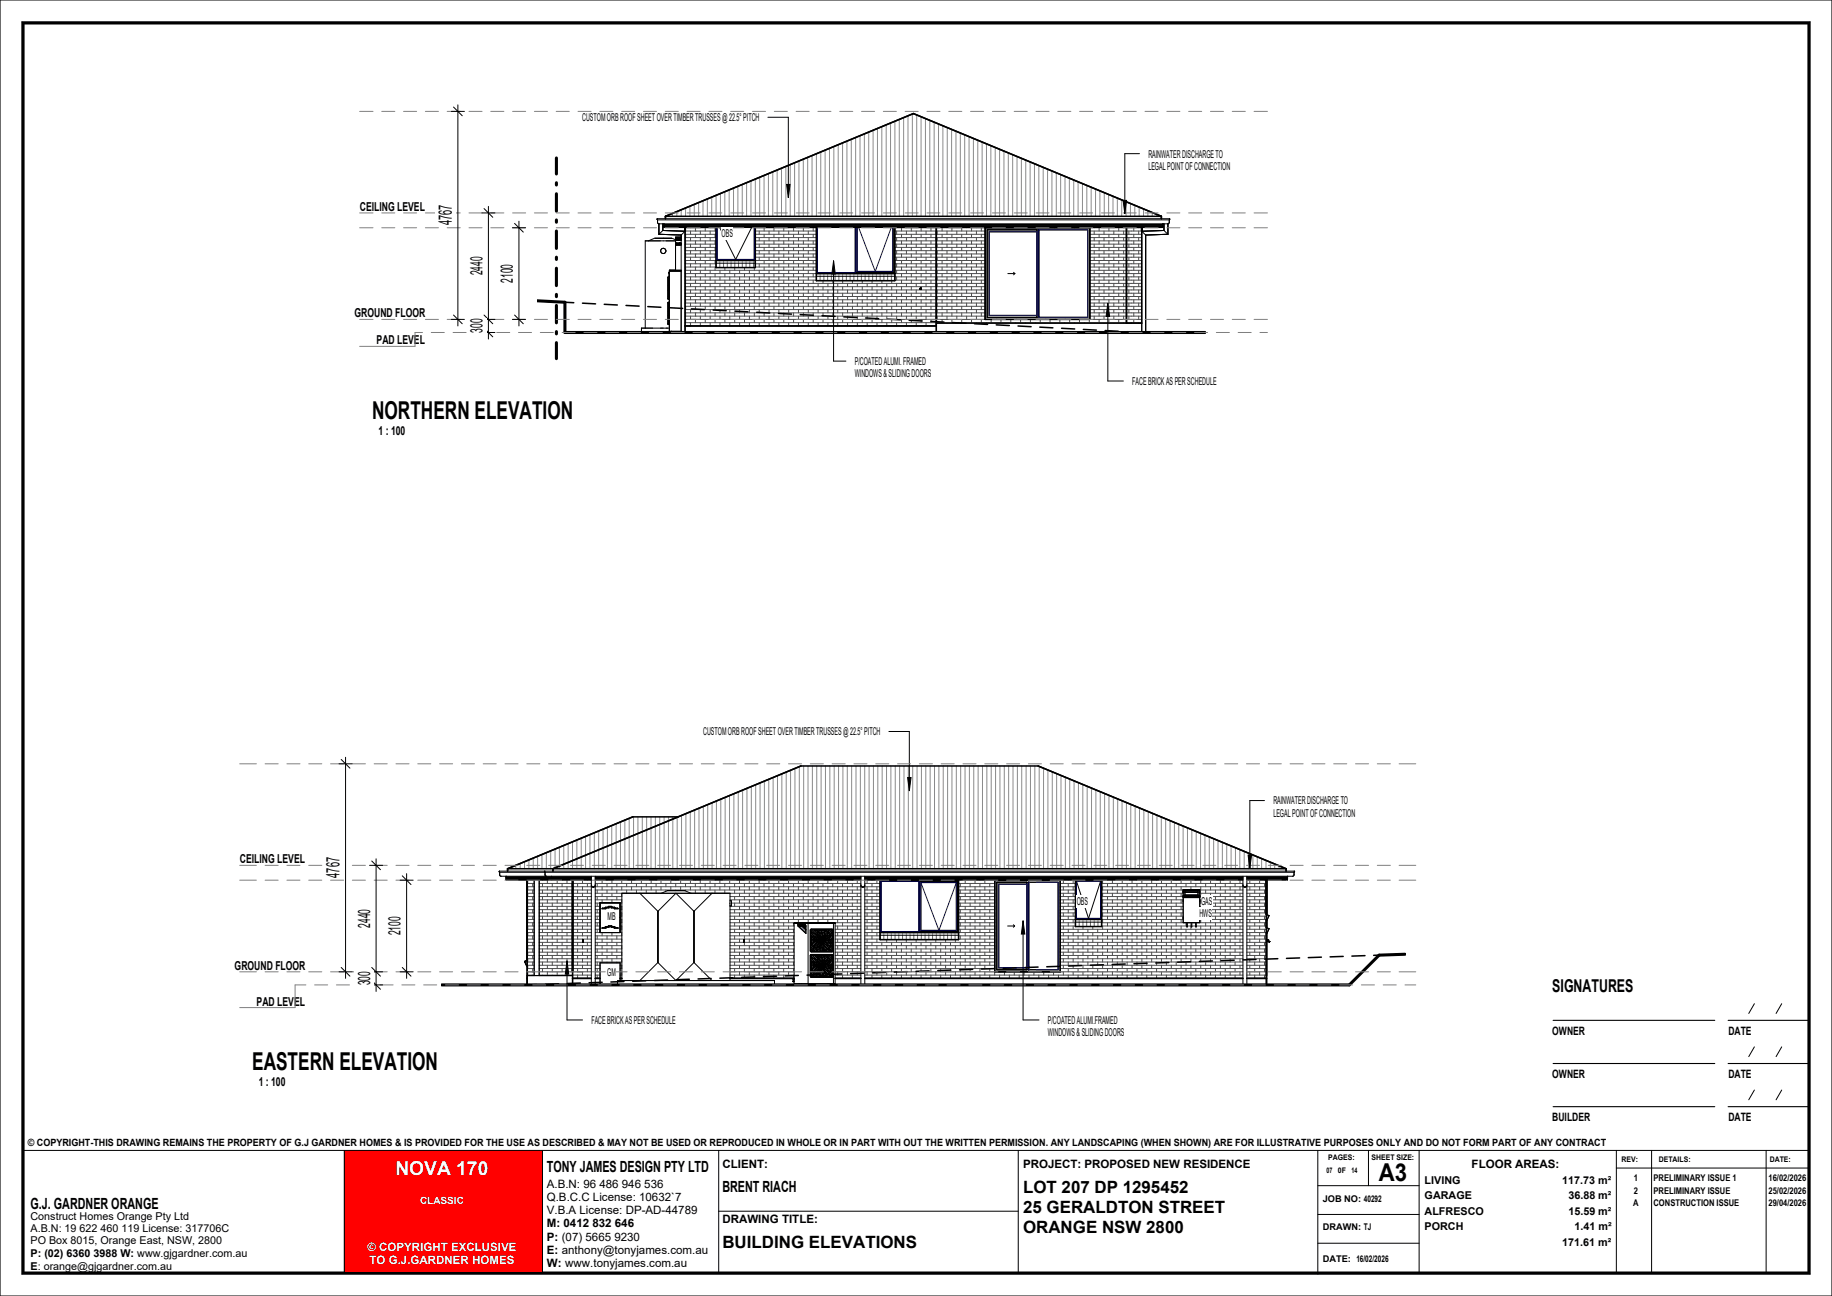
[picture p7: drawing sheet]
<svg xmlns="http://www.w3.org/2000/svg" width="420mm" height="297mm" viewBox="0 0 420 297" stroke-linecap="round" stroke-linejoin="round" font-family="sans-serif">
<defs><g id="words">
<g font-size="5.6">
<text x="85.3" y="96.1">NORTHERN ELEVATION</text>
<text x="57.8" y="245.3">EASTERN ELEVATION</text>
<text x="316.1" y="270.5">A3</text>
</g>
<text font-size="4.4" fill="#fefefe" x="90.6" y="269.3">NOVA 170</text>
<g font-size="4.2">
<text x="103.6" y="51.6" transform="rotate(-90 103.6 51.6)">4767</text>
<text x="77.8" y="201.1" transform="rotate(-90 77.8 201.1)">4767</text>
</g>
<text font-size="4.1" x="355.9" y="227.4">SIGNATURES</text>
<g font-size="3.9">
<text x="110.6" y="63.1" transform="rotate(-90 110.6 63.1)">2440</text>
<text x="117.6" y="64.8" transform="rotate(-90 117.6 64.8)">2100</text>
<text x="110.6" y="76.3" transform="rotate(-90 110.6 76.3)">300</text>
<text x="84.8" y="212.6" transform="rotate(-90 84.8 212.6)">2440</text>
<text x="91.8" y="214.3" transform="rotate(-90 91.8 214.3)">2100</text>
<text x="84.8" y="225.8" transform="rotate(-90 84.8 225.8)">300</text>
<text x="234.5" y="273.4">LOT 207 DP 1295452</text>
<text x="234.5" y="278">25 GERALDTON STREET</text>
<text x="165.6" y="285.9">BUILDING ELEVATIONS</text>
<text x="234.5" y="282.6">ORANGE NSW 2800</text>
</g>
<g font-size="3.5">
<text x="125.4" y="268.5">TONY JAMES DESIGN PTY LTD</text>
<text x="165.6" y="273">BRENT RIACH</text>
<text x="7" y="276.9">G.J. GARDNER ORANGE</text>
</g>
<g font-size="2.8">
<text x="82.5" y="48.3">CEILING LEVEL</text>
<text x="81.3" y="72.7">GROUND FLOOR</text>
<text x="86.3" y="78.9">PAD LEVEL</text>
<text x="86.8" y="99.7">1 : 100</text>
<text x="55" y="197.8">CEILING LEVEL</text>
<text x="53.8" y="222.2">GROUND FLOOR</text>
<text x="58.8" y="230.4">PAD LEVEL</text>
<text x="59.3" y="248.9">1 : 100</text>
</g>
<g font-size="2.6">
<text x="355.9" y="237.2">OWNER</text>
<text x="396.2" y="237.2">DATE</text>
<text x="355.9" y="247.1">OWNER</text>
<text x="396.2" y="247.1">DATE</text>
<text x="355.9" y="257">BUILDER</text>
<text x="396.2" y="257">DATE</text>
<text x="165.6" y="267.7">CLIENT:</text>
<text x="234.5" y="267.7">PROJECT: PROPOSED NEW RESIDENCE</text>
<text x="337.4" y="267.7">FLOOR AREAS:</text>
<text x="125.4" y="272.2">A.B.N: 96 486 946 536</text>
<text x="125.4" y="275.2">Q.B.C.C License: 10632`7</text>
<text x="125.4" y="278.2">V.B.A License: DP-AD-44789</text>
<text x="125.4" y="281.2">M:</text>
<text x="129.2" y="281.2">0412 832 646</text>
<text x="165.6" y="280.3">DRAWING TITLE:</text>
<text x="125.4" y="284.3">P:</text>
<text x="125.4" y="287.3">E:</text>
<text x="128.8" y="284.3">(07) 5665 9230</text>
<text x="128.8" y="287.3">anthony@tonyjames.com.au</text>
<text x="125.4" y="290.3">W:</text>
<text x="129.6" y="290.3">www.tonyjames.com.au</text>
</g>
<g font-size="2.6" fill="#fefefe">
<text x="84.2" y="286.6">© COPYRIGHT EXCLUSIVE</text>
<text x="84.7" y="289.6">TO G.J.GARDNER HOMES</text>
</g>
<g font-size="2.5">
<text x="133.5" y="27.8">CUSTOM ORB ROOF SHEET OVER TIMBER TRUSSES @ 22.5° PITCH</text>
<text x="263.3" y="36.1">RAINWATER DISCHARGE TO</text>
<text x="263.3" y="38.9">LEGAL POINT OF CONNECTION</text>
<text x="165.4" y="54.3">OBS</text>
<text x="196" y="83.6">P/COATED ALUMI. FRAMED</text>
<text x="196" y="86.4">WINDOWS &amp; SLIDING DOORS</text>
<text x="259.6" y="88.2">FACE BRICK AS PER SCHEDULE</text>
<text x="161.2" y="168.5">CUSTOM ORB ROOF SHEET OVER TIMBER TRUSSES @ 22.5° PITCH</text>
<text x="291.9" y="184.3">RAINWATER DISCHARGE TO</text>
<text x="291.9" y="187.1">LEGAL POINT OF CONNECTION</text>
<text x="246.8" y="207.4">OBS</text>
<text x="275.3" y="207.4">GAS</text>
<text x="139.3" y="210.9">MB</text>
<text x="275" y="210.2">HWS</text>
<text x="139.2" y="223.7">GM</text>
<text x="135.6" y="234.6">FACE BRICK AS PER SCHEDULE</text>
<text x="240.2" y="234.6">P/COATED ALUMI.FRAMED</text>
<text x="240.2" y="237.4">WINDOWS &amp; SLIDING DOORS</text>
<text x="326.6" y="271.3">LIVING</text>
<text x="326.6" y="274.8">GARAGE</text>
<text x="358.2" y="271.3">117.73 m²</text>
<text x="359.6" y="274.8">36.88 m²</text>
<text x="7" y="279.6">Construct Homes Orange Pty Ltd</text>
<text x="326.6" y="278.3">ALFRESCO</text>
<text x="326.6" y="281.9">PORCH</text>
<text x="359.6" y="278.3">15.59 m²</text>
<text x="361" y="281.9">1.41 m²</text>
<text x="7" y="282.4">A.B.N: 19 622 460 119 License: 317706C</text>
<text x="7" y="285.2">PO Box 8015, Orange East, NSW, 2800</text>
<text x="358.2" y="285.4">171.61 m²</text>
<text x="7" y="288">P: (02) 6360 3988 W: www.gjgardner.com.au</text>
<text x="7" y="290.9">E: orange@gjgardner.com.au</text>
</g>
<text font-size="2.3" x="6.4" y="262.5">© COPYRIGHT-THIS DRAWING REMAINS THE PROPERTY OF G.J GARDNER HOMES &amp; IS PROVIDED FOR THE USE AS DESCRIBED &amp; MAY NOT BE USED OR REPRODUCED IN WHOLE OR IN PART WITH OUT THE WRITTEN PERMISSION. ANY LANDSCAPING (WHEN SHOWN) ARE FOR ILLUSTRATIVE PURPOSES ONLY AND DO NOT FORM PART OF ANY CONTRACT</text>
<text font-size="2.3" fill="#fefefe" x="96.3" y="275.8">CLASSIC</text>
<g font-size="2.1">
<text x="303.2" y="275.5">JOB NO:</text>
<text x="312.7" y="275.5">40292</text>
<text x="374.6" y="270.6">1</text>
<text x="374.6" y="273.5">2</text>
<text x="379.1" y="270.6">PRELIMINARY ISSUE 1</text>
<text x="379.1" y="273.5">PRELIMINARY ISSUE</text>
<text x="405.4" y="270.6">16/02/2026</text>
<text x="405.4" y="273.5">25/02/2026</text>
<text x="303.2" y="281.8">DRAWN:</text>
<text x="312.7" y="281.8">TJ</text>
<text x="374.4" y="276.4">A</text>
<text x="379.1" y="276.4">CONSTRUCTION ISSUE</text>
<text x="405.4" y="276.4">29/04/2026</text>
<text x="303.2" y="289.2">DATE:</text>
<text x="310.9" y="289.2">16/02/2026</text>
</g>
<g font-size="1.8">
<text x="304.1" y="268.8">07</text>
<text x="304.5" y="265.7">PAGES:</text>
<text x="306.7" y="268.8">0F</text>
<text x="309.9" y="268.8">14</text>
<text x="314.4" y="265.7">SHEET SIZE:</text>
<text x="371.8" y="266.2">REV:</text>
<text x="380.3" y="266.2">DETAILS:</text>
<text x="405.7" y="266.2">DATE:</text>
</g>
</g></defs>
<g fill="none" stroke="#4d4d4d" stroke-width=".23">
<path d="M157.1 52.2h7.1M157.1 52.9h7.1M157.1 53.7h7.1M157.1 54.4h7.1M157.1 55.2h7.1M157.1 55.9h7.1M157.1 56.7h7.1M157.1 57.4h7.1M157.1 58.2h7.1M157.1 58.9h7.1M157.1 59.7h7.1M157.2 52.2v.7"/>
<path d="M157.2 53.7v.7M157.2 55.2v.7M157.2 56.7v.7M157.2 58.2v.7M157.2 59.7v.7M158.3 52.1v.1M158.3 52.9v.8M158.3 54.4v.8M158.3 55.9v.8M158.3 57.4v.8M158.3 58.9v.8M159.4 52.2v.7"/>
<path d="M159.4 53.7v.7M159.4 55.2v.7M159.4 56.7v.7M159.4 58.2v.7M159.4 59.7v.7M160.6 52.1v.1M160.6 52.9v.8M160.6 54.4v.8M160.6 55.9v.8M160.6 57.4v.8M160.6 58.9v.8M161.7 52.2v.7"/>
<path d="M161.7 53.7v.7M161.7 55.2v.7M161.7 56.7v.7M161.7 58.2v.7M161.7 59.7v.7M162.8 52.1v.1M162.8 52.9v.8M162.8 54.4v.8M162.8 55.9v.8M162.8 57.4v.8M162.8 58.9v.8M163.9 52.2v.7"/>
<path d="M163.9 53.7v.7M163.9 55.2v.7M163.9 56.7v.7M163.9 58.2v.7M163.9 59.7v.7M173.2 52.2h14M173.2 52.9h14M173.2 53.7h14M173.2 54.4h14M173.2 55.2h14M173.2 55.9h14M173.2 56.7h14"/>
<path d="M173.2 57.4h14M173.2 58.2h14M173.2 58.9h14M173.2 59.7h14M174.1 52.1v.1M174.1 52.9v.8M174.1 54.4v.8M174.1 55.9v.8M174.1 57.4v.8M174.1 58.9v.8M175.2 52.2v.7M175.2 53.7v.7"/>
<path d="M175.2 55.2v.7M175.2 56.7v.7M175.2 58.2v.7M175.2 59.7v.7M176.3 52.1v.1M176.3 52.9v.8M176.3 54.4v.8M176.3 55.9v.8M176.3 57.4v.8M176.3 58.9v.8M177.4 52.2v.7M177.4 53.7v.7"/>
<path d="M177.4 55.2v.7M177.4 56.7v.7M177.4 58.2v.7M177.4 59.7v.7M178.6 52.1v.1M178.6 52.9v.8M178.6 54.4v.8M178.6 55.9v.8M178.6 57.4v.8M178.6 58.9v.8M179.7 52.2v.7M179.7 53.7v.7"/>
<path d="M179.7 55.2v.7M179.7 56.7v.7M179.7 58.2v.7M179.7 59.7v.7M180.8 52.1v.1M180.8 52.9v.8M180.8 54.4v.8M180.8 55.9v.8M180.8 57.4v.8M180.8 58.9v.8M181.9 52.2v.7M181.9 53.7v.7"/>
<path d="M181.9 55.2v.7M181.9 56.7v.7M181.9 58.2v.7M181.9 59.7v.7M183.1 52.1v.1M183.1 52.9v.8M183.1 54.4v.8M183.1 55.9v.8M183.1 57.4v.8M183.1 58.9v.8M184.2 52.2v.7M184.2 53.7v.7"/>
<path d="M184.2 55.2v.7M184.2 56.7v.7M184.2 58.2v.7M184.2 59.7v.7M185.3 52.1v.1M185.3 52.9v.8M185.3 54.4v.8M185.3 55.9v.8M185.3 57.4v.8M185.3 58.9v.8M186.4 52.2v.7M186.4 53.7v.7"/>
<path d="M186.4 55.2v.7M186.4 56.7v.7M186.4 58.2v.7M186.4 59.7v.7M205.2 52.2h20.6M205.2 52.9h20.6M205.2 53.7h20.6M205.2 54.4h20.6M205.2 55.2h20.6M205.2 55.9h20.6M205.2 56.7h20.6M205.2 57.4h20.6"/>
<path d="M205.2 58.2h20.6M205.2 58.9h20.6M205.2 59.7h20.6M205.6 52.1v.1M205.6 52.9v.8M205.6 54.4v.8M205.6 55.9v.8M205.6 57.4v.8M205.6 58.9v.8M206.7 52.2v.7M206.7 53.7v.7M206.7 55.2v.7"/>
<path d="M206.7 56.7v.7M206.7 58.2v.7M206.7 59.7v.7M207.8 52.1v.1M207.8 52.9v.8M207.8 54.4v.8M207.8 55.9v.8M207.8 57.4v.8M207.8 58.9v.8M208.9 52.2v.7M208.9 53.7v.7M208.9 55.2v.7"/>
<path d="M208.9 56.7v.7M208.9 58.2v.7M208.9 59.7v.7M210.1 52.1v.1M210.1 52.9v.8M210.1 54.4v.8M210.1 55.9v.8M210.1 57.4v.8M210.1 58.9v.8M211.2 52.2v.7M211.2 53.7v.7M211.2 55.2v.7"/>
<path d="M211.2 56.7v.7M211.2 58.2v.7M211.2 59.7v.7M212.3 52.1v.1M212.3 52.9v.8M212.3 54.4v.8M212.3 55.9v.8M212.3 57.4v.8M212.3 58.9v.8M213.4 52.2v.7M213.4 53.7v.7M213.4 55.2v.7"/>
<path d="M213.4 56.7v.7M213.4 58.2v.7M213.4 59.7v.7M214.6 52.1v.1M214.6 52.9v.8M214.6 54.4v.8M214.6 55.9v.8M214.6 57.4v.8M214.6 58.9v.8M214.9 52.1v.1M214.9 52.9v.8M214.9 54.4v.8"/>
<path d="M214.9 55.9v.8M214.9 57.4v.8M214.9 58.9v.8M216 52.2v.7M216 53.7v.7M216 55.2v.7M216 56.7v.7M216 58.2v.7M216 59.7v.7M217.1 52.1v.1M217.1 52.9v.8M217.1 54.4v.8"/>
<path d="M217.1 55.9v.8M217.1 57.4v.8M217.1 58.9v.8M218.2 52.2v.7M218.2 53.7v.7M218.2 55.2v.7M218.2 56.7v.7M218.2 58.2v.7M218.2 59.7v.7M219.3 52.1v.1M219.3 52.9v.8M219.3 54.4v.8"/>
<path d="M219.3 55.9v.8M219.3 57.4v.8M219.3 58.9v.8M220.5 52.2v.7M220.5 53.7v.7M220.5 55.2v.7M220.5 56.7v.7M220.5 58.2v.7M220.5 59.7v.7M221.6 52.1v.1M221.6 52.9v.8M221.6 54.4v.8"/>
<path d="M221.6 55.9v.8M221.6 57.4v.8M221.6 58.9v.8M222.7 52.2v.7M222.7 53.7v.7M222.7 55.2v.7M222.7 56.7v.7M222.7 58.2v.7M222.7 59.7v.7M223.8 52.1v.1M223.8 52.9v.8M223.8 54.4v.8"/>
<path d="M223.8 55.9v.8M223.8 57.4v.8M223.8 58.9v.8M225 52.2v.7M225 53.7v.7M225 55.2v.7M225 56.7v.7M225 58.2v.7M225 59.7v.7M226.1 52.1v.1M228.3 52.1v.1M230.6 52.1v.1"/>
<path d="M232.8 52.1v.1M235.1 52.1v.1M237.3 52.1v.1M239.6 52.1v.1M241.8 52.1v.1M244.1 52.1v.1M246.3 52.1v.1M248.6 52.1v.1M249.8 52.2h11.9M249.8 52.9h11.9M249.8 53.7h11.9M249.8 54.4h11.9"/>
<path d="M249.8 55.2h11.9M249.8 55.9h11.9M249.8 56.7h11.9M249.8 57.4h11.9M249.8 58.2h11.9M249.8 58.9h11.9M249.8 59.7h11.9M250.8 52.1v.1M250.8 52.9v.8M250.8 54.4v.8M250.8 55.9v.8M250.8 57.4v.8"/>
<path d="M250.8 58.9v.8M252 52.2v.7M252 53.7v.7M252 55.2v.7M252 56.7v.7M252 58.2v.7M252 59.7v.7M253.1 52.1v.1M253.1 52.9v.8M253.1 54.4v.8M253.1 55.9v.8M253.1 57.4v.8"/>
<path d="M253.1 58.9v.8M254.2 52.2v.7M254.2 53.7v.7M254.2 55.2v.7M254.2 56.7v.7M254.2 58.2v.7M254.2 59.7v.7M255.3 52.1v.1M255.3 52.9v.8M255.3 54.4v.8M255.3 55.9v.8M255.3 57.4v.8"/>
<path d="M255.3 58.9v.8M256.5 52.2v.7M256.5 53.7v.7M256.5 55.2v.7M256.5 56.7v.7M256.5 58.2v.7M256.5 59.7v.7M257.6 52.1v.1M257.6 52.9v.8M257.6 54.4v.8M257.6 55.9v.8M257.6 57.4v.8"/>
<path d="M257.6 58.9v.8M258.8 52.1v.1M258.8 52.9v.8M258.8 54.4v.8M258.8 55.9v.8M258.8 57.4v.8M258.8 58.9v.8M259.9 52.2v.7M259.9 53.7v.7M259.9 55.2v.7M259.9 56.7v.7M259.9 58.2v.7"/>
<path d="M259.9 59.7v.7M261 52.1v.1M261 52.9v.8M261 54.4v.8M261 55.9v.8M261 57.4v.8M261 58.9v.8M157.1 60.4h7.1M157.1 61.2h7.1M157.1 61.9h30.1M157.1 62.7h30.1M157.1 63.4h30.1"/>
<path d="M157.1 64.2h30.1M157.1 64.9h68.7M157.1 65.7h68.7M157.1 66.4h68.7M157.1 67.2h68.7M157.1 67.9h68.7M157.1 68.7h68.7M157.1 69.4h68.7M157.1 70.2h68.7M157.1 70.9h68.7M157.1 71.7h68.7M157.1 72.4h68.7"/>
<path d="M157.1 73.2h68.7M157.1 73.9h104.6M157.2 61.2v.7M157.2 62.7v.7M157.2 64.2v.7M157.2 65.7v.7M157.2 67.2v.7M157.2 68.7v.7M157.2 70.2v.7M157.2 71.7v.7M157.2 73.2v.7M158.3 60.4v.8"/>
<path d="M158.3 61.9v.8M158.3 63.4v.8M158.3 64.9v.8M158.3 66.4v.8M158.3 67.9v.8M158.3 69.4v.8M158.3 70.9v.8M158.3 72.4v.8M158.3 73.9v.8M159.4 61.2v.7M159.4 62.7v.7M159.4 64.2v.7"/>
<path d="M159.4 65.7v.7M159.4 67.2v.7M159.4 68.7v.7M159.4 70.2v.7M159.4 71.7v.7M159.4 73.2v.7M160.6 60.4v.8M160.6 61.9v.8M160.6 63.4v.8M160.6 64.9v.8M160.6 66.4v.8M160.6 67.9v.8"/>
<path d="M160.6 69.4v.8M160.6 70.9v.8M160.6 72.4v.8M160.6 73.9v.8M161.7 61.2v.7M161.7 62.7v.7M161.7 64.2v.7M161.7 65.7v.7M161.7 67.2v.7M161.7 68.7v.7M161.7 70.2v.7M161.7 71.7v.7"/>
<path d="M161.7 73.2v.7M162.8 60.4v.8M162.8 61.9v.8M162.8 63.4v.8M162.8 64.9v.8M162.8 66.4v.8M162.8 67.9v.8M162.8 69.4v.8M162.8 70.9v.8M162.8 72.4v.8M162.8 73.9v.8M163.9 61.2v.7"/>
<path d="M163.9 62.7v.7M163.9 64.2v.7M163.9 65.7v.7M163.9 67.2v.7M163.9 68.7v.7M163.9 70.2v.7M163.9 71.7v.7M163.9 73.2v.7M165.1 61.9v.8M165.1 63.4v.8M165.1 64.9v.8M165.1 66.4v.8"/>
<path d="M165.1 67.9v.8M165.1 69.4v.8M165.1 70.9v.8M165.1 72.4v.8M165.1 73.9v.8M166.2 61.3v.6M166.2 62.7v.7M166.2 64.2v.7M166.2 65.7v.7M166.2 67.2v.7M166.2 68.7v.7M166.2 70.2v.7"/>
<path d="M166.2 71.7v.7M166.2 73.2v.7M167.3 61.9v.8M167.3 63.4v.8M167.3 64.9v.8M167.3 66.4v.8M167.3 67.9v.8M167.3 69.4v.8M167.3 70.9v.8M167.3 72.4v.8M167.3 73.9v.8M168.4 61.3v.6"/>
<path d="M168.4 62.7v.7M168.4 64.2v.7M168.4 65.7v.7M168.4 67.2v.7M168.4 68.7v.7M168.4 70.2v.7M168.4 71.7v.7M168.4 73.2v.7M169.6 61.9v.8M169.6 63.4v.8M169.6 64.9v.8M169.6 66.4v.8"/>
<path d="M169.6 67.9v.8M169.6 69.4v.8M169.6 70.9v.8M169.6 72.4v.8M169.6 73.9v.8M170.7 61.3v.6M170.7 62.7v.7M170.7 64.2v.7M170.7 65.7v.7M170.7 67.2v.7M170.7 68.7v.7M170.7 70.2v.7"/>
<path d="M170.7 71.7v.7M170.7 73.2v.7M171.8 61.9v.8M171.8 63.4v.8M171.8 64.9v.8M171.8 66.4v.8M171.8 67.9v.8M171.8 69.4v.8M171.8 70.9v.8M171.8 72.4v.8M171.8 73.9v.8M172.9 61.3v.6"/>
<path d="M172.9 62.7v.7M172.9 64.2v.7M172.9 65.7v.7M172.9 67.2v.7M172.9 68.7v.7M172.9 70.2v.7M172.9 71.7v.7M172.9 73.2v.7M173.2 60.4h14M173.2 61.2h14M174.1 60.4v.8M174.1 61.9v.8"/>
<path d="M174.1 63.4v.8M174.1 64.9v.8M174.1 66.4v.8M174.1 67.9v.8M174.1 69.4v.8M174.1 70.9v.8M174.1 72.4v.8M174.1 73.9v.8M175.2 61.2v.7M175.2 62.7v.7M175.2 64.2v.7M175.2 65.7v.7"/>
<path d="M175.2 67.2v.7M175.2 68.7v.7M175.2 70.2v.7M175.2 71.7v.7M175.2 73.2v.7M176.3 60.4v.8M176.3 61.9v.8M176.3 63.4v.8M176.3 64.9v.8M176.3 66.4v.8M176.3 67.9v.8M176.3 69.4v.8"/>
<path d="M176.3 70.9v.8M176.3 72.4v.8M176.3 73.9v.8M177.4 61.2v.7M177.4 62.7v.7M177.4 64.2v.7M177.4 65.7v.7M177.4 67.2v.7M177.4 68.7v.7M177.4 70.2v.7M177.4 71.7v.7M177.4 73.2v.7"/>
<path d="M178.6 60.4v.8M178.6 61.9v.8M178.6 63.4v.8M178.6 64.9v.8M178.6 66.4v.8M178.6 67.9v.8M178.6 69.4v.8M178.6 70.9v.8M178.6 72.4v.8M178.6 73.9v.8M179.7 61.2v.7M179.7 62.7v.7"/>
<path d="M179.7 64.2v.7M179.7 65.7v.7M179.7 67.2v.7M179.7 68.7v.7M179.7 70.2v.7M179.7 71.7v.7M179.7 73.2v.7M180.8 60.4v.8M180.8 61.9v.8M180.8 63.4v.8M180.8 64.9v.8M180.8 66.4v.8"/>
<path d="M180.8 67.9v.8M180.8 69.4v.8M180.8 70.9v.8M180.8 72.4v.8M180.8 73.9v.8M181.9 61.2v.7M181.9 62.7v.7M181.9 64.2v.7M181.9 65.7v.7M181.9 67.2v.7M181.9 68.7v.7M181.9 70.2v.7"/>
<path d="M181.9 71.7v.7M181.9 73.2v.7M183.1 60.4v.8M183.1 61.9v.8M183.1 63.4v.8M183.1 64.9v.8M183.1 66.4v.8M183.1 67.9v.8M183.1 69.4v.8M183.1 70.9v.8M183.1 72.4v.8M183.1 73.9v.8"/>
<path d="M184.2 61.2v.7M184.2 62.7v.7M184.2 64.2v.7M184.2 65.7v.7M184.2 67.2v.7M184.2 68.7v.7M184.2 70.2v.7M184.2 71.7v.7M184.2 73.2v.7M185.3 60.4v.8M185.3 61.9v.8M185.3 63.4v.8"/>
<path d="M185.3 64.9v.8M185.3 66.4v.8M185.3 67.9v.8M185.3 69.4v.8M185.3 70.9v.8M185.3 72.4v.8M185.3 73.9v.8M186.4 61.2v.7M186.4 62.7v.7M186.4 64.2v.7M186.4 65.7v.7M186.4 67.2v.7"/>
<path d="M186.4 68.7v.7M186.4 70.2v.7M186.4 71.7v.7M186.4 73.2v.7M187.6 64.9v.8M187.6 66.4v.8M187.6 67.9v.8M187.6 69.4v.8M187.6 70.9v.8M187.6 72.4v.8M187.6 73.9v.8M188.7 64.3v.6"/>
<path d="M188.7 65.7v.7M188.7 67.2v.7M188.7 68.7v.7M188.7 70.2v.7M188.7 71.7v.7M188.7 73.2v.7M189.8 64.9v.8M189.8 66.4v.8M189.8 67.9v.8M189.8 69.4v.8M189.8 70.9v.8M189.8 72.4v.8"/>
<path d="M189.8 73.9v.8M190.9 64.3v.6M190.9 65.7v.7M190.9 67.2v.7M190.9 68.7v.7M190.9 70.2v.7M190.9 71.7v.7M190.9 73.2v.7M192.1 64.9v.8M192.1 66.4v.8M192.1 67.9v.8M192.1 69.4v.8"/>
<path d="M192.1 70.9v.8M192.1 72.4v.8M192.1 73.9v.8M193.2 64.3v.6M193.2 65.7v.7M193.2 67.2v.7M193.2 68.7v.7M193.2 70.2v.7M193.2 71.7v.7M193.2 73.2v.7M194.3 64.9v.8M194.3 66.4v.8"/>
<path d="M194.3 67.9v.8M194.3 69.4v.8M194.3 70.9v.8M194.3 72.4v.8M194.3 73.9v.8M195.4 64.3v.6M195.4 65.7v.7M195.4 67.2v.7M195.4 68.7v.7M195.4 70.2v.7M195.4 71.7v.7M195.4 73.2v.7"/>
<path d="M196.6 64.9v.8M196.6 66.4v.8M196.6 67.9v.8M196.6 69.4v.8M196.6 70.9v.8M196.6 72.4v.8M196.6 73.9v.8M197.7 64.3v.6M197.7 65.7v.7M197.7 67.2v.7M197.7 68.7v.7M197.7 70.2v.7"/>
<path d="M197.7 71.7v.7M197.7 73.2v.7M198.8 64.9v.8M198.8 66.4v.8M198.8 67.9v.8M198.8 69.4v.8M198.8 70.9v.8M198.8 72.4v.8M198.8 73.9v.8M199.9 64.3v.6M199.9 65.7v.7M199.9 67.2v.7"/>
<path d="M199.9 68.7v.7M199.9 70.2v.7M199.9 71.7v.7M199.9 73.2v.7M201.1 64.9v.8M201.1 66.4v.8M201.1 67.9v.8M201.1 69.4v.8M201.1 70.9v.8M201.1 72.4v.8M201.1 73.9v.8M202.2 64.3v.6"/>
<path d="M202.2 65.7v.7M202.2 67.2v.7M202.2 68.7v.7M202.2 70.2v.7M202.2 71.7v.7M202.2 73.2v.7M203.3 64.9v.8M203.3 66.4v.8M203.3 67.9v.8M203.3 69.4v.8M203.3 70.9v.8M203.3 72.4v.8"/>
<path d="M203.3 73.9v.8M204.4 64.3v.6M204.4 65.7v.7M204.4 67.2v.7M204.4 68.7v.7M204.4 70.2v.7M204.4 71.7v.7M204.4 73.2v.7M205.2 60.4h20.6M205.2 61.2h20.6M205.2 61.9h20.6M205.2 62.7h20.6"/>
<path d="M205.2 63.4h20.6M205.2 64.2h20.6M205.6 60.4v.8M205.6 61.9v.8M205.6 63.4v.8M205.6 64.9v.8M205.6 66.4v.8M205.6 67.9v.8M205.6 69.4v.8M205.6 70.9v.8M205.6 72.4v.8M205.6 73.9v.8"/>
<path d="M206.7 61.2v.7M206.7 62.7v.7M206.7 64.2v.7M206.7 65.7v.7M206.7 67.2v.7M206.7 68.7v.7M206.7 70.2v.7M206.7 71.7v.7M206.7 73.2v.7M207.8 60.4v.8M207.8 61.9v.8M207.8 63.4v.8"/>
<path d="M207.8 64.9v.8M207.8 66.4v.8M207.8 67.9v.8M207.8 69.4v.8M207.8 70.9v.8M207.8 72.4v.8M207.8 73.9v.8M208.9 61.2v.7M208.9 62.7v.7M208.9 64.2v.7M208.9 65.7v.7M208.9 67.2v.7"/>
<path d="M208.9 68.7v.7M208.9 70.2v.7M208.9 71.7v.7M208.9 73.2v.7M210.1 60.4v.8M210.1 61.9v.8M210.1 63.4v.8M210.1 64.9v.8M210.1 66.4v.8M210.1 67.9v.8M210.1 69.4v.8M210.1 70.9v.8"/>
<path d="M210.1 72.4v.8M210.1 73.9v.8M211.2 61.2v.7M211.2 62.7v.7M211.2 64.2v.7M211.2 65.7v.7M211.2 67.2v.7M211.2 68.7v.7M211.2 70.2v.7M211.2 71.7v.7M211.2 73.2v.7M212.3 60.4v.8"/>
<path d="M212.3 61.9v.8M212.3 63.4v.8M212.3 64.9v.8M212.3 66.4v.8M212.3 67.9v.8M212.3 69.4v.8M212.3 70.9v.8M212.3 72.4v.8M212.3 73.9v.8M213.4 61.2v.7M213.4 62.7v.7M213.4 64.2v.7"/>
<path d="M213.4 65.7v.7M213.4 67.2v.7M213.4 68.7v.7M213.4 70.2v.7M213.4 71.7v.7M213.4 73.2v.7M214.6 60.4v.8M214.6 61.9v.8M214.6 63.4v.8M214.6 64.9v.8M214.6 66.4v.8M214.6 67.9v.8"/>
<path d="M214.6 69.4v.8M214.6 70.9v.8M214.6 72.4v.8M214.6 73.9v.8M214.9 60.4v.8M214.9 61.9v.8M214.9 63.4v.8M214.9 64.9v.8M214.9 66.4v.8M214.9 67.9v.8M214.9 69.4v.8M214.9 70.9v.8"/>
<path d="M214.9 72.4v.8M214.9 73.9v.1M216 61.2v.7M216 62.7v.7M216 64.2v.7M216 65.7v.7M216 67.2v.7M216 68.7v.7M216 70.2v.7M216 71.7v.7M216 73.2v.7M217.1 60.4v.8"/>
<path d="M217.1 61.9v.8M217.1 63.4v.8M217.1 64.9v.8M217.1 66.4v.8M217.1 67.9v.8M217.1 69.4v.8M217.1 70.9v.8M217.1 72.4v.8M217.1 73.9v.1M218.2 61.2v.7M218.2 62.7v.7M218.2 64.2v.7"/>
<path d="M218.2 65.7v.7M218.2 67.2v.7M218.2 68.7v.7M218.2 70.2v.7M218.2 71.7v.7M218.2 73.2v.7M219.3 60.4v.8M219.3 61.9v.8M219.3 63.4v.8M219.3 64.9v.8M219.3 66.4v.8M219.3 67.9v.8"/>
<path d="M219.3 69.4v.8M219.3 70.9v.8M219.3 72.4v.8M219.3 73.9v.1M220.5 61.2v.7M220.5 62.7v.7M220.5 64.2v.7M220.5 65.7v.7M220.5 67.2v.7M220.5 68.7v.7M220.5 70.2v.7M220.5 71.7v.7"/>
<path d="M220.5 73.2v.7M221.6 60.4v.8M221.6 61.9v.8M221.6 63.4v.8M221.6 64.9v.8M221.6 66.4v.8M221.6 67.9v.8M221.6 69.4v.8M221.6 70.9v.8M221.6 72.4v.8M221.6 73.9v.1M222.7 61.2v.7"/>
<path d="M222.7 62.7v.7M222.7 64.2v.7M222.7 65.7v.7M222.7 67.2v.7M222.7 68.7v.7M222.7 70.2v.7M222.7 71.7v.7M222.7 73.2v.7M223.8 60.4v.8M223.8 61.9v.8M223.8 63.4v.8M223.8 64.9v.8"/>
<path d="M223.8 66.4v.8M223.8 67.9v.8M223.8 69.4v.8M223.8 70.9v.8M223.8 72.4v.8M223.8 73.9v.1M225 61.2v.7M225 62.7v.7M225 64.2v.7M225 65.7v.7M225 67.2v.7M225 68.7v.7"/>
<path d="M225 70.2v.7M225 71.7v.7M225 73.2v.7M226.1 73.2h.1M226.1 73.9v.1M227.2 73.2v.7M228.3 73.2h.1M228.3 73.9v.1M229.5 73.2v.7M230.6 73.2h.1M230.6 73.9v.1M231.7 73.2v.7"/>
<path d="M232.8 73.2h.1M232.8 73.9v.1M234 73.2v.7M235.1 73.2h.1M235.1 73.9v.1M236.2 73.2v.7M237.3 73.2h.1M237.3 73.9v.1M238.5 73.2v.7M239.6 73.2h.1M239.6 73.9v.1M240.7 73.2v.7"/>
<path d="M241.8 73.2h.1M241.8 73.9v.1M243 73.2v.7M244.1 73.2h.1M244.1 73.9v.1M245.2 73.2v.7M246.3 73.2h.1M246.3 73.9v.1M247.5 73.2v.7M248.6 73.2h.1M248.6 73.9v.1M249.7 73.2v.7"/>
<path d="M249.8 60.4h11.9M249.8 61.2h11.9M249.8 61.9h11.9M249.8 62.7h11.9M249.8 63.4h11.9M249.8 64.2h11.9M249.8 64.9h11.9M249.8 65.7h11.9M249.8 66.4h11.9M249.8 67.2h11.9M249.8 67.9h11.9M249.8 68.7h11.9"/>
<path d="M249.8 69.4h11.9M249.8 70.2h11.9M249.8 70.9h11.9M249.8 71.7h11.9M249.8 72.4h11.9M249.8 73.2h11.9M250.8 60.4v.8M250.8 61.9v.8M250.8 63.4v.8M250.8 64.9v.8M250.8 66.4v.8M250.8 67.9v.8"/>
<path d="M250.8 69.4v.8M250.8 70.9v.8M250.8 72.4v.8M250.8 73.9v.1M252 61.2v.7M252 62.7v.7M252 64.2v.7M252 65.7v.7M252 67.2v.7M252 68.7v.7M252 70.2v.7M252 71.7v.7"/>
<path d="M252 73.2v.7M253.1 60.4v.8M253.1 61.9v.8M253.1 63.4v.8M253.1 64.9v.8M253.1 66.4v.8M253.1 67.9v.8M253.1 69.4v.8M253.1 70.9v.8M253.1 72.4v.8M253.1 73.9v.1M254.2 61.2v.7"/>
<path d="M254.2 62.7v.7M254.2 64.2v.7M254.2 65.7v.7M254.2 67.2v.7M254.2 68.7v.7M254.2 70.2v.7M254.2 71.7v.7M254.2 73.2v.7M255.3 60.4v.8M255.3 61.9v.8M255.3 63.4v.8M255.3 64.9v.8"/>
<path d="M255.3 66.4v.8M255.3 67.9v.8M255.3 69.4v.8M255.3 70.9v.8M255.3 72.4v.8M255.3 73.9v.1M256.5 61.2v.7M256.5 62.7v.7M256.5 64.2v.7M256.5 65.7v.7M256.5 67.2v.7M256.5 68.7v.7"/>
<path d="M256.5 70.2v.7M256.5 71.7v.7M256.5 73.2v.7M257.6 60.4v.8M257.6 61.9v.8M257.6 63.4v.8M257.6 64.9v.8M257.6 66.4v.8M257.6 67.9v.8M257.6 69.4v.8M257.6 70.9v.8M257.6 72.4v.8"/>
<path d="M257.6 73.9v.1M258.8 60.4v.8M258.8 61.9v.8M258.8 63.4v.8M258.8 64.9v.8M258.8 66.4v.8M258.8 67.9v.8M258.8 69.4v.8M258.8 70.9v.8M258.8 72.4v.8M258.8 73.9v.1M259.9 61.2v.7"/>
<path d="M259.9 62.7v.7M259.9 64.2v.7M259.9 65.7v.7M259.9 67.2v.7M259.9 68.7v.7M259.9 70.2v.7M259.9 71.7v.7M259.9 73.2v.7M261 60.4v.8M261 61.9v.8M261 63.4v.8M261 64.9v.8"/>
<path d="M261 66.4v.8M261 67.9v.8M261 69.4v.8M261 70.9v.8M261 72.4v.8M261 73.9v.1"/>
</g>
<g fill="none" stroke="#a1a1a1" stroke-width=".23">
<path d="M165 59.7v.6M165.9 59.7v.6M166.7 59.7v.6M167.6 59.7v.6M168.5 59.7v.6M169.3 59.7v.6M170.2 59.7v.6M171 59.7v.6M171.9 59.7v.6M172.8 59.7v.6M188 62.7v.6M188.9 62.7v.6"/>
<path d="M189.7 62.7v.6M190.6 62.7v.6M191.5 62.7v.6M192.3 62.7v.6M193.2 62.7v.6M194 62.7v.6M194.9 62.7v.6M195.8 62.7v.6M196.6 62.7v.6M197.5 62.7v.6M198.3 62.7v.6M199.2 62.7v.6"/>
<path d="M200.1 62.7v.6M200.9 62.7v.6M201.8 62.7v.6M202.6 62.7v.6M203.5 62.7v.6M204.4 62.7v.6"/>
</g>
<g fill="none" stroke="#646464" stroke-width=".23">
<path d="M165 60.3v1M165.9 60.3v1M166.7 60.3v1M167.6 60.3v1M168.5 60.3v1M169.3 60.3v1M170.2 60.3v1M171 60.3v1M171.9 60.3v1M172.8 60.3v1M188 63.3v1M188.9 63.3v1"/>
<path d="M189.7 63.3v1M190.6 63.3v1M191.5 63.3v1M192.3 63.3v1M193.2 63.3v1M194 63.3v1M194.9 63.3v1M195.8 63.3v1M196.6 63.3v1M197.5 63.3v1M198.3 63.3v1M199.2 63.3v1"/>
<path d="M200.1 63.3v1M200.9 63.3v1M201.8 63.3v1M202.6 63.3v1M203.5 63.3v1M204.4 63.3v1"/>
</g>
<g fill="none" stroke="#8a8a8a" stroke-width=".23">
<path d="M176.2 39.8v9.8M177.2 39.4v10.2M178.2 39v10.6M179.2 38.5v11.1M180.2 38.1v11.5M181.2 37.7v11.9M182.2 37.3v12.3M183.2 36.9v12.7M184.2 36.5v13.1M185.2 36.1v13.5M186.2 35.6v14M187.2 35.2v14.4"/>
<path d="M188.2 34.8v14.8M189.2 34.4v15.2M190.2 34v15.6M191.2 33.6v16M192.2 33.2v16.4M193.2 32.7v16.9M194.2 32.3v17.3M195.2 31.9v17.7M196.2 31.5v18.1M197.2 31.1v18.5M198.2 30.7v18.9M199.2 30.3v19.3"/>
<path d="M200.2 29.8v19.8M201.2 29.4v20.2M202.2 29v20.6M203.2 28.6v21M204.2 28.2v21.4M205.2 27.8v21.8M206.2 27.4v22.2M207.2 27v22.6M208.2 26.5v23.1M209.2 26.1v23.5M210.2 26.3v23.3M211.2 26.7v22.9"/>
<path d="M212.2 27.2v22.4M213.2 27.6v22M214.2 28v21.6M215.2 28.4v21.2M216.2 28.8v20.8M217.2 29.2v20.4M218.2 29.6v20M219.2 30.1v19.5M220.2 30.5v19.1M221.2 30.9v18.7M222.2 31.3v18.3M223.2 31.7v17.9"/>
<path d="M224.2 32.1v17.5M225.2 32.5v17.1M226.2 33v16.6M227.2 33.4v16.2M228.2 33.8v15.8M229.2 34.2v15.4M230.2 34.6v15M231.2 35v14.6M232.2 35.4v14.2M233.2 35.9v13.7M234.2 36.3v13.3M235.2 36.7v12.9"/>
<path d="M236.2 37.1v12.5M237.2 37.5v12.1M238.2 37.9v11.7M239.2 38.3v11.3M240.2 38.8v10.8M241.2 39.2v10.4M242.2 39.6v10M153.2 49.3v.3M154.2 48.9v.7M155.2 48.5v1.1M156.2 48.1v1.5M157.2 47.7v1.9"/>
<path d="M158.2 47.2v2.4M159.2 46.8v2.8M160.2 46.4v3.2M161.2 46v3.6M162.2 45.6v4M163.2 45.2v4.4M164.2 44.8v4.8M165.2 44.3v5.3M166.2 43.9v5.7M167.2 43.5v6.1M168.2 43.1v6.5M169.2 42.7v6.9"/>
<path d="M170.2 42.3v7.3M171.2 41.9v7.7M172.2 41.4v8.2M173.2 41v8.6M174.2 40.6v9M175.2 40.2v9.4M243.2 40v9.6M244.2 40.4v9.2M245.2 40.8v8.8M246.2 41.2v8.4M247.2 41.7v7.9M248.2 42.1v7.5"/>
<path d="M249.2 42.5v7.1M250.2 42.9v6.7M251.2 43.3v6.3M252.2 43.7v5.9M253.2 44.1v5.5M254.2 44.6v5M255.2 45v4.6M256.2 45.4v4.2M257.2 45.8v3.8M258.2 46.2v3.4M259.2 46.6v3M260.2 47v2.6"/>
<path d="M261.2 47.5v2.1M262.2 47.9v1.7M263.2 48.3v1.3M264.2 48.7v.9M265.2 49.1v.5M266.2 49.5v.1"/>
</g>
<g fill="none" stroke="#000" stroke-width=".35">
<path d="M152.6 49.6l56.8-23.6 56.8 23.6M152.6 49.6h113.6M152.6 49.6v.5M157.1 52.1v24.1M164.2 59.7h9M173.2 52.1v9.2h-9v-9.2M205.2 52.1v12.2h-18v-12.2M214.7 52.1v24.1M225.8 52.2h24v21h-24zM258.2 52.1v21.9h3.5v-21.9M266.2 49.6v.5M123.1 68.9l3.4 .2"/>
<path d="M128.5 69.2l3 .2M133.5 69.5l3 .1M138.5 69.7l3 .2M143.5 70l3 .1M148.5 70.3l3 .1M153.5 70.5l3 .2M157.1 74.7h57.6M158.5 70.8l3 .1M163.5 71l3 .2M168.5 71.3l3 .2M173.5 71.6l3 .1M178.5 71.8l3 .2"/>
<path d="M183.5 72.1l3 .1M187.2 62.7h18M188.5 72.3l2.9 .2M193.4 72.6l3 .2M198.4 72.9l3 .1M203.4 73.1l3 .2M208.4 73.4l3 .2M213.4 73.7l3 .1M218.4 73.9l3 .2M223.4 74.2l3 .1M228.4 74.4l3 .2M233.4 74.7l3 .2"/>
<path d="M238.4 75l3 .1M243.4 75.2l3 .2M248.4 75.5l3 .1M253.4 75.7l3 .2M258.3 76l3.4 .2"/>
</g>
<g fill="none" stroke="#000" stroke-width=".23">
<path d="M147.9 55.2v20h1.7M147.9 55.2h6.9h-2.1M147.9 55.2h.8M148.7 55.2h2.7M150.1 54.6h2zM150.1 54.6l-1.4 .6M150.6 50.2h.1M150.6 50.3l.1 .1M150.7 50.1h.1M150.7 50.1l-.1 .2M150.7 50.1h117.4M150.7 50.4l.1 .6 .3 .3"/>
<path d="M150.7 50.4h117.4M151.1 53.7l5.1 .2M151.1 51.3v2.4M151.5 57.5a.6 .6 0 0 1 .6-.6 .6 .6 0 0 1 .6 .6M151.5 57.5a.6 .6 0 0 0 .6 .6 .6 .6 0 0 0 .6-.6M151.5 57.5v.1M151.5 57.4v.1M151.5 57.7v.1M151.5 57.2v.1M151.6 57.8v.1M151.6 57.1v.1M151.7 57.9v.1"/>
<path d="M151.7 57v.1M151.8 58l.1 .1M151.9 56.9l-.1 .1M151.9 58.1h.3M151.9 56.9h.3M152 52.8l5.1 .2-.9 .9M152 52.8l-.9 .9M152 51.3v1.5M152.1 54.6h2zM152.2 51.6h114.4zM152.2 52h114.4M152.2 51.5h114.4"/>
<path d="M152.2 52h.1M152.2 51.8l114.4 .1zM152.2 51.4v.1M152.2 56.9l.1 .1M152.3 58l-.1 .1M152.4 57l.1 .1M152.5 57.9l-.1 .1M152.5 57.1v.1M152.6 57.8l-.1 .1M152.6 57.2v.1M152.6 57.7v.1M152.6 57.4l.1 .1"/>
<path d="M152.7 57.5l-.1 .1M154.1 54.6l.8 .3M154.9 56.2h1.3M155 56.1h.1M155 54.6h.1M155 55l.2 .1M155 55.8h.1M155 54.8h.1M155 54.6v.1M155 54.9h.1M155 55v.1M155 55.7v.1"/>
<path d="M155 55.9h.1M155 56h.1M155 55.1h.1M155 54.7h.1M155 55h.1M155 55.7h.1M155 55.8v.1M155 56.1h.8M155 56h.8M155 55.9h.8M155 55.8h.8M155 55.7h.8"/>
<path d="M155 55h.8M155 55.1h.8M155 54.8h.8M155 54.7h.8M155 54.6h.8M155.1 54.4v.1M155.8 56h.1M155.8 55.8v.1M155.8 55.7h.1M155.8 54.6h.1M155.8 54.9h.1M155.8 55h.1"/>
<path d="M155.8 54.7h.1M155.8 56.1h.1M155.8 55.1h.1M155.8 55.9h.1M155.8 55.7v.1M155.8 54.8h.1M155.8 54.6v.1M155.8 55v.1M155.9 55.7v.1M155.9 56v.1M155.9 55.1h.1M155.9 54.6l.3 .1"/>
<path d="M155.9 55.7h.1M155.9 54.6h.1M155.9 55.8l.3 .1M155.9 54.9l.3 .1M155.9 56.1h.3M155.9 55.8h.3M155.9 55.7h.3M155.9 55.1h.3M155.9 54.8l.3 .1M155.9 54.6h.3M156.2 53.9v22.3h-2.7l.4-.3M156.2 54.3l-1.3 .1h1.3"/>
<path d="M156.2 54.5h-1.3v7.4M156.2 54.7l-.3 .1M156.2 55l-.3 .1M156.2 56h-.3M157.1 52.4v23.8M164.2 59.7h9M164.4 52.1v7.4h8.5v-7.4M165 52.1l3.7 7.4 3.6-7.4M173.2 52.1v9.2h-9v-9.2M196.1 52.1v10.4h-8.7v-10.4M196.2 52.1v10.4h8.7v-10.4M196.5 52.1v10.1h8.1v-10.1"/>
<path d="M205.2 52.1v12.2h-18v-12.2M225.8 52.2h24v21h-24zM226.3 52.6h11.4v20.1h-11.4zM237.7 53.1h-10.9v19.2M237.7 53.1h-11v19.2h11M238 52.6h11.4v20.1h-11.4zM238.1 52.7v20M238.2 52.6v20.1M249.3 52.7h-23v20h23M261.7 52.4v23.8M262.6 53.9v22.3M266.6 51.3l-.1 .8h-114.2l-.1-.8"/>
<path d="M266.6 51.4v.1M266.6 52h.1M266.8 52.8l-5.1 .2 .9 .9M266.8 52.8l.9 .9M266.8 51.3v1.5M267.7 53.7l-5.1 .2M268.1 51l-.4 .3h-116.6M268.1 51l-.4 .3v2.4M268.1 50.4v.6M268.1 50.1l.1 .2M268.1 50.1h.1M268.2 50.3l-.1 .1"/>
<path d="M268.2 50.2h.1M153.2 74.2v.2M153.2 69.3v.1M153.2 74.2v.1M153.2 68.4v.2h.2v-.2M153.2 63.5v.1M153.2 68.4v.1M153.2 74.4h.2M153.2 63.6v4.8M153.2 69.4v4.8M153.2 63.6v.1M153.2 66.1h.1"/>
<path d="M153.2 66.5v.1M153.2 67.3h.1M153.2 68.2v.1M153.2 69.4v.1M153.2 71.9h.1M153.2 72.3v.1M153.2 73.1h.1M153.2 74v.1M153.2 64h.1M153.2 64.6h.1M153.2 65.4v.2M153.2 67.4v.1"/>
<path d="M153.2 67.9h.1M153.2 68h.1M153.2 69.8h.1M153.2 70.4h.1M153.2 71.2v.2M153.2 73.2v.1M153.2 73.7h.1M153.2 73.8h.1M153.2 72.3h.1M153.2 66.5h.1M153.2 64.1h.1M153.2 65.5v.1"/>
<path d="M153.2 69.9h.1M153.4 74.2v.2M153.4 69.3v4.9M153.4 68.4v.2M153.4 63.5h-.2v.1M153.4 74.4h.1M153.4 68.5v.1M153.4 74.3v.1M153.4 68.6h.1M153.4 62.4v.2M153.4 62.5h.1M153.4 62.7h.1"/>
<path d="M153.5 69.2l-.3 .1v.1M153.5 63.4l-.1 5M153.5 75.9h.1M153.5 62.1h.1M153.5 62.7l-.1 .8M153.5 62.4l-.1 .3M153.5 75.2h-6.4v1h4.8M153.5 62.1h2.7M153.5 61.9v14M153.5 61.9h.1M153.6 61.9h2.6M153.6 75.9h2.6"/>
<path d="M153.6 62.1h2.6M164.2 60.3h9M187.2 62.7h18M187.2 63.3h18M210.9 66.2h.1M211 66.1h.1M211 66l.1 .1M211 66v.1M211 66.1l-.1 .1M211 66.2v.1M211 66.3h.1zM211 66.2h.1"/>
<path d="M211 66.3h.1M211 65.9h.1M211 66h.1M211 66.1v.2M211 66.1l.1 .2M211 65.9v.1M211 66.1v.1M211 66.1l.1 .1M211.1 66h.1M211.1 66.2v.1M211.1 66.2h.1M211.1 66.3h.1"/>
<path d="M211.1 66.1v.1M231 62.7h1.6M232.4 62.4l.2 .3M232.6 62.7l-.2 .3M232.6 62.7h.1"/>
</g>
<path d="M226.8 53.1h10.9v19.2h-10.9zM238.2 52.6h11.2v20.1h-11.2z" fill="none" stroke="#00f" stroke-width=".23"/>
<path d="M164.4 52.1v7.4h8.5v-7.4M196.1 52.1v10.4h-8.7v-10.4M196.5 52.1v10.1h8.1v-10.1M196.8 52.1l3.9 10.1 3.6-10.1" fill="none" stroke="#00007f" stroke-width=".23"/>
<path d="M214.7 76.2v-2.2h47v2.2" fill="none" stroke="#000" stroke-width=".25"/>
<path d="M127.6 36.2v3.7M127.6 41.9v.5M127.6 44.4v4M127.6 50.4v.5M127.6 52.9v4M127.6 58.9v.6M123.1 68.9l6.4 .4v6.9h146.8M127.6 61.5v4M127.6 67.5v.5M127.6 70v4M127.6 76v.5M127.6 78.5v3.7" fill="none" stroke="#000" stroke-width=".7"/>
<g fill="#fff">
<path d="M120.9 201.6h1.6v21.1h-.5v.8h-1.1z"/>
<path d="M131.3 201.6h2.3v21.1h-1.2v1.5h-1.1z"/>
<path d="M120.3 220.3l.6-.2v1.2h-.2z"/>
<path d="M290.3 212.6l.6 .2-.4 1h-.2z"/>
<path d="M201.8 213.7h18v.6h-18z"/>
<path d="M201.8 214.3h18v1h-18z"/>
<path d="M246.5 210.7h6v.6h-6z"/>
<path d="M246.5 211.3h6v1h-6z"/>
<path d="M290.3 209.6l.6 .2-.4 1h-.2z"/>
<path d="M198.3 201.6v22.6h86.6v-22.6zM133.6 201.6v21.1h-1.2v1.5h3.2v-22.6zM285.8 201.6v22.6h4.5v-22.6zM136.5 201.6v22.6h1.1v-3.6h4.6v3.6h.4v-19.5h9l1.4-.6h4l1.4 .6h9v1.7h.3v1.2h-.3v16.6h14.7l.1-12.8h9.2l.1 12.8h5.9v-22.6zM228.1 201.7h14.9v21h-14.9zM170.5 215.6h.1v.2zM133.6 215.6h.1v.2zM201.8 201.7h18v13.6h-18zM137.6 206.9h4.6v6.8h-4.6zM271.2 203.8h3.8v7.6h-.7l-.1 1h-.1v-1h-.9l-.1 1v-1h-.9l-.1 1-.1-1h-.8zM246.5 201.7h6v10.6h-6zM274.2 212v.1zM272.2 212v.1zM273.2 212v.1zM159 208.7h.2z"/>
<path d="M122 222.7v.8h.5v-.8zM123.6 201.6v21.9h7.7v-21.9z"/>
</g>
<path d="M183.9 212.2h.8v.9z" fill="#000"/>
<g fill="#00dfdf">
<path d="M183 212.2h.8l.9 .9v.8z"/>
<path d="M182.9 211.9l.1 .3 .2-.2 .1 .2-.1-.3-.2 .1zM183.3 211.9l.2 .3zM183.4 211.9l.2 .1-.1 .2h.3v-.3zM184.4 211.9l.1 .3zM184.5 211.9v.3h.2v-.3zM183.8 211.9l.2 .3zM184.1 211.9v.3l.3-.1z"/>
</g>
<g fill="#fff">
<path d="M116.4 199.1l28.7-11.9h10.4l-28.7 11.9z"/>
<path d="M126.8 199.1l56.8-23.6h54.4l56.8 23.6z"/>
</g>
<g fill="none" stroke="#4d4d4d" stroke-width=".23">
<path d="M120.9 201.7h1.6M120.9 202.4h1.6M120.9 203.2h1.6M120.9 203.9h1.6M120.9 204.7h1.6M120.9 205.4h1.6M120.9 206.2h1.6M120.9 206.9h1.6M120.9 207.7h1.6M120.9 208.4h1.6M120.9 209.2h1.6M120.9 209.9h1.6"/>
<path d="M120.9 210.7h1.6M120.9 211.4h1.6M120.9 212.2h1.6M120.9 212.9h1.6M120.9 213.7h1.6M120.9 214.4h1.6M120.9 215.2h1.6M120.9 215.9h1.6M120.9 216.7h1.6M120.9 217.4h1.6M120.9 218.2h1.6M120.9 218.9h1.6"/>
<path d="M120.9 219.7h1.6M121 201.7v.7M121 203.2v.7M121 204.7v.7M121 206.2v.7M121 207.7v.7M121 209.2v.7M121 210.7v.7M121 212.2v.7M121 213.7v.7M121 215.2v.7M121 216.7v.7"/>
<path d="M121 218.2v.7M121 219.7v.7M122.1 201.6v.1M122.1 202.4v.8M122.1 203.9v.8M122.1 205.4v.8M122.1 206.9v.8M122.1 208.4v.8M122.1 209.9v.8M122.1 211.4v.8M122.1 212.9v.8M122.1 214.4v.8"/>
<path d="M122.1 215.9v.8M122.1 217.4v.8M122.1 218.9v.8M123.6 201.7h12M123.6 202.4h12M123.6 203.2h12M123.6 203.9h12M123.6 204.7h12M123.6 205.4h12M123.6 206.2h12M123.6 206.9h12M123.6 207.7h12"/>
<path d="M123.6 208.4h12M123.6 209.2h12M123.6 209.9h12M123.6 210.7h12M123.6 211.4h12M123.6 212.2h12M123.6 212.9h12M123.6 213.7h12M123.6 214.4h12M123.6 215.2h12M123.6 215.9h12M123.6 216.7h12"/>
<path d="M123.6 217.4h12M123.6 218.2h12M123.6 218.9h12M123.6 219.7h12M124.4 201.6v.1M124.4 202.4v.8M124.4 203.9v.8M124.4 205.4v.8M124.4 206.9v.8M124.4 208.4v.8M124.4 209.9v.8M124.4 211.4v.8"/>
<path d="M124.4 212.9v.8M124.4 214.4v.8M124.4 215.9v.8M124.4 217.4v.8M124.4 218.9v.8M125.5 201.7v.7M125.5 203.2v.7M125.5 204.7v.7M125.5 206.2v.7M125.5 207.7v.7M125.5 209.2v.7M125.5 210.7v.7"/>
<path d="M125.5 212.2v.7M125.5 213.7v.7M125.5 215.2v.7M125.5 216.7v.7M125.5 218.2v.7M125.5 219.7v.7M126.6 201.6v.1M126.6 202.4v.8M126.6 203.9v.8M126.6 205.4v.8M126.6 206.9v.8M126.6 208.4v.8"/>
<path d="M126.6 209.9v.8M126.6 211.4v.8M126.6 212.9v.8M126.6 214.4v.8M126.6 215.9v.8M126.6 217.4v.8M126.6 218.9v.8M127.7 201.7v.7M127.7 203.2v.7M127.7 204.7v.7M127.7 206.2v.7M127.7 207.7v.7"/>
<path d="M127.7 209.2v.7M127.7 210.7v.7M127.7 212.2v.7M127.7 213.7v.7M127.7 215.2v.7M127.7 216.7v.7M127.7 218.2v.7M127.7 219.7v.7M128.9 201.6v.1M128.9 202.4v.8M128.9 203.9v.8M128.9 205.4v.8"/>
<path d="M128.9 206.9v.8M128.9 208.4v.8M128.9 209.9v.8M128.9 211.4v.8M128.9 212.9v.8M128.9 214.4v.8M128.9 215.9v.8M128.9 217.4v.8M128.9 218.9v.8M130 201.7v.7M130 203.2v.7M130 204.7v.7"/>
<path d="M130 206.2v.7M130 207.7v.7M130 209.2v.7M130 210.7v.7M130 212.2v.7M130 213.7v.7M130 215.2v.7M130 216.7v.7M130 218.2v.7M130 219.7v.7M131.1 201.6v.1M131.1 202.4v.8"/>
<path d="M131.1 203.9v.8M131.1 205.4v.8M131.1 206.9v.8M131.1 208.4v.8M131.1 209.9v.8M131.1 211.4v.8M131.1 212.9v.8M131.1 214.4v.8M131.1 215.9v.8M131.1 217.4v.8M131.1 218.9v.8M131.3 201.7v.7"/>
<path d="M131.3 203.2v.7M131.3 204.7v.7M131.3 206.2v.7M131.3 207.7v.7M131.3 209.2v.7M131.3 210.7v.7M131.3 212.2v.7M131.3 213.7v.7M131.3 215.2v.7M131.3 216.7v.7M131.3 218.2v.7M131.3 219.7v.7"/>
<path d="M132.4 201.6v.1M132.4 202.4v.8M132.4 203.9v.8M132.4 205.4v.8M132.4 206.9v.8M132.4 208.4v.8M132.4 209.9v.8M132.4 211.4v.8M132.4 212.9v.8M132.4 214.4v.8M132.4 215.9v.8M132.4 217.4v.8"/>
<path d="M132.4 218.9v.8M133.5 201.7v.7M133.5 203.2v.7M133.5 204.7v.7M133.5 206.2v.7M133.5 207.7v.7M133.5 209.2v.7M133.5 210.7v.7M133.5 212.2v.7M133.5 213.7v.7M133.5 215.2v.7M133.5 216.7v.7"/>
<path d="M133.5 218.2v.7M133.5 219.7v.7M134.7 201.6v.1M134.7 202.4v.8M134.7 203.9v.8M134.7 205.4v.8M134.7 206.9v.8M134.7 208.4v.8M134.7 209.9v.8M134.7 211.4v.8M134.7 212.9v.8M134.7 214.4v.8"/>
<path d="M134.7 215.9v.8M134.7 217.4v.8M134.7 218.9v.8M136.5 202.4h60.9M136.5 201.7h60.9M136.5 203.2h60.9M136.5 203.9h60.9M136.5 204.7h15.1M136.5 206.2h6.1l-.1 .7h-.3M136.5 206.9h1.1M136.5 207.7h1.1M136.5 208.4h1.1"/>
<path d="M136.5 209.2h1.1M136.5 209.9h1.1M136.5 210.7h1.1M136.5 211.4h1.1M136.5 212.2h1.1M136.5 212.9h1.1M136.5 213.7h6.1l-.1 .7h-6M136.5 215.2h6.1l-.1 .7h-6M136.5 216.7h6.1l-.1 .7h-6M136.5 218.2h6.1l-.1 .7h-6M136.5 219.7h6.1l-.1 .7h-6M136.9 201.6v.1"/>
<path d="M136.9 202.4v.8M136.9 203.9v.8M136.9 205.4v.8M136.9 206.9v.8M136.9 208.4v.8M136.9 209.9v.8M136.9 211.4v.8M136.9 212.9v.8M136.9 214.4v.8M136.9 215.9v.8M136.9 217.4v.8M136.9 218.9v.8"/>
<path d="M138 201.7v.7M138 203.2v.7M138 204.7v.7M138 206.2v.7M138 213.7v.7M138 215.2v.7M138 216.7v.7M138 218.2v.7M138 219.7v.7M139.2 201.6v.1M139.2 202.4v.8M139.2 203.9v.8"/>
<path d="M139.2 205.4v.8M139.2 214.4v.8M139.2 215.9v.8M139.2 217.4v.8M139.2 218.9v.8M140.3 201.7v.7M140.3 203.2v.7M140.3 204.7v.7M140.3 206.2v.7M140.3 213.7v.7M140.3 215.2v.7M140.3 216.7v.7"/>
<path d="M140.3 218.2v.7M140.3 219.7v.7M141.4 201.6v.1M141.4 202.4v.8M141.4 203.9v.8M141.4 205.4v.8M141.4 214.4v.8M141.4 215.9v.8M141.4 217.4v.8M141.4 218.9v.8M142.2 207.7h.4l-.1 .7h-.3M142.2 209.2h.4l-.1 .7h-.3"/>
<path d="M142.2 210.7h.4l-.1 .7h-.3M142.2 212.2h.4l-.1 .7h-.3M142.5 204.7l.1 .7h-6.1M142.5 201.7v.7M142.5 203.2v.7M143.7 201.6v.1M143.7 202.4v.8M143.7 203.9v.8M144.8 201.7v.7M144.8 203.2v.7M145.9 201.6v.1M145.9 202.4v.8"/>
<path d="M145.9 203.9v.8M147 201.7v.7M147 203.2v.7M148.2 201.6v.1M148.2 202.4v.8M148.2 203.9v.8M149.3 201.7v.7M149.3 203.2v.7M150.4 201.6v.1M150.4 202.4v.8M150.4 203.9v.8M151.5 201.7v.7"/>
<path d="M151.5 203.2v.7M152.7 201.6v.1M152.7 202.4v.8M152.7 203.9v.3M153.8 201.7v.7M153.8 203.2v.7M154.9 201.6v.1M154.9 202.4v.8M154.9 203.9v.2M156 201.7v.7M156 203.2v.7M157.2 201.6v.1"/>
<path d="M157.2 202.4v.8M157.2 203.9v.3M158.3 201.7v.7M158.3 203.2v.7M158.4 204.7h39M159.4 201.6v.1M159.4 202.4v.8M159.4 203.9v.8M160.5 201.7v.7M160.5 203.2v.7M161.7 201.6v.1M161.7 202.4v.8"/>
<path d="M161.7 203.9v.8M162.8 201.7v.7M162.8 203.2v.7M163.9 201.6v.1M163.9 202.4v.8M163.9 203.9v.8M165 201.7v.7M165 203.2v.7M166.2 201.6v.1M166.2 202.4v.8M166.2 203.9v.8M167.3 201.7v.7"/>
<path d="M167.3 203.2v.7M167.4 212.9h14.7M167.4 213.7h14.7M167.4 214.4h14.7M167.4 215.2h14.7M167.4 215.9h14.7M167.4 216.7h14.7M167.4 206.2h30M167.4 217.4h14.7M167.4 218.2h14.7M167.4 218.9h14.7M167.4 219.7h14.7"/>
<path d="M167.4 207.7h30M167.4 208.4h30M167.4 209.2h30M167.4 209.9h30M167.4 210.7h30M167.4 211.4h14.8M167.4 212.2h14.7M167.4 205.4h30M167.7 206.9h29.7M168.4 201.6v.1M168.4 202.4v.8M168.4 203.9v.8"/>
<path d="M168.4 205.4v.8M168.4 206.9v.8M168.4 208.4v.8M168.4 209.9v.8M168.4 211.4v.8M168.4 212.9v.8M168.4 214.4v.8M168.4 215.9v.8M168.4 217.4v.8M168.4 218.9v.8M169.5 201.7v.7M169.5 203.2v.7"/>
<path d="M169.5 204.7v.7M169.5 206.2v.7M169.5 207.7v.7M169.5 209.2v.7M169.5 210.7v.7M169.5 212.2v.7M169.5 213.7v.7M169.5 215.2v.7M169.5 216.7v.7M169.5 218.2v.7M169.5 219.7v.7M170.7 201.6v.1"/>
<path d="M170.7 202.4v.8M170.7 203.9v.8M170.7 205.4v.8M170.7 206.9v.8M170.7 208.4v.8M170.7 209.9v.8M170.7 211.4v.8M170.7 212.9v.8M170.7 214.4v.8M170.7 215.9v.8M170.7 217.4v.8M170.7 218.9v.8"/>
<path d="M171.8 201.7v.7M171.8 203.2v.7M171.8 204.7v.7M171.8 206.2v.7M171.8 207.7v.7M171.8 209.2v.7M171.8 210.7v.7M171.8 212.2v.7M171.8 213.7v.7M171.8 215.2v.7M171.8 216.7v.7M171.8 218.2v.7"/>
<path d="M171.8 219.7v.7M172.9 201.6v.1M172.9 202.4v.8M172.9 203.9v.8M172.9 205.4v.8M172.9 206.9v.8M172.9 208.4v.8M172.9 209.9v.8M172.9 211.4v.8M172.9 212.9v.8M172.9 214.4v.8M172.9 215.9v.8"/>
<path d="M172.9 217.4v.8M172.9 218.9v.8M174 201.7v.7M174 203.2v.7M174 204.7v.7M174 206.2v.7M174 207.7v.7M174 209.2v.7M174 210.7v.7M174 212.2v.7M174 213.7v.7M174 215.2v.7"/>
<path d="M174 216.7v.7M174 218.2v.7M174 219.7v.7M175.2 201.6v.1M175.2 202.4v.8M175.2 203.9v.8M175.2 205.4v.8M175.2 206.9v.8M175.2 208.4v.8M175.2 209.9v.8M175.2 211.4v.8M175.2 212.9v.8"/>
<path d="M175.2 214.4v.8M175.2 215.9v.8M175.2 217.4v.8M175.2 218.9v.8M176.3 201.7v.7M176.3 203.2v.7M176.3 204.7v.7M176.3 206.2v.7M176.3 207.7v.7M176.3 209.2v.7M176.3 210.7v.7M176.3 212.2v.7"/>
<path d="M176.3 213.7v.7M176.3 215.2v.7M176.3 216.7v.7M176.3 218.2v.7M176.3 219.7v.7M177.4 201.6v.1M177.4 202.4v.8M177.4 203.9v.8M177.4 205.4v.8M177.4 206.9v.8M177.4 208.4v.8M177.4 209.9v.8"/>
<path d="M177.4 211.4v.8M177.4 212.9v.8M177.4 214.4v.8M177.4 215.9v.8M177.4 217.4v.8M177.4 218.9v.8M178.5 201.7v.7M178.5 203.2v.7M178.5 204.7v.7M178.5 206.2v.7M178.5 207.7v.7M178.5 209.2v.7"/>
<path d="M178.5 210.7v.7M178.5 212.2v.7M178.5 213.7v.7M178.5 215.2v.7M178.5 216.7v.7M178.5 218.2v.7M178.5 219.7v.7M179.7 201.6v.1M179.7 202.4v.8M179.7 203.9v.8M179.7 205.4v.8M179.7 206.9v.8"/>
<path d="M179.7 208.4v.8M179.7 209.9v.8M179.7 211.4v.8M179.7 212.9v.8M179.7 214.4v.8M179.7 215.9v.8M179.7 217.4v.8M179.7 218.9v.8M180.8 201.7v.7M180.8 203.2v.7M180.8 204.7v.7M180.8 206.2v.7"/>
<path d="M180.8 207.7v.7M180.8 209.2v.7M180.8 210.7v.7M180.8 212.2v.7M180.8 213.7v.7M180.8 215.2v.7M180.8 216.7v.7M180.8 218.2v.7M180.8 219.7v.7M181.9 201.6v.1M181.9 202.4v.8M181.9 203.9v.8"/>
<path d="M181.9 205.4v.8M181.9 206.9v.8M181.9 208.4v.8M181.9 209.9v.8M181.9 211.4v.8M181.9 212.9v.8M181.9 214.4v.8M181.9 215.9v.8M181.9 217.4v.8M181.9 218.9v.8M183 201.7v.7M183 203.2v.7"/>
<path d="M183 204.7v.7M183 206.2v.7M183 207.7v.7M183 209.2v.7M183 210.7v.7M184.2 201.6v.1M184.2 202.4v.8M184.2 203.9v.8M184.2 205.4v.8M184.2 206.9v.8M184.2 208.4v.8M184.2 209.9v.8"/>
<path d="M185.3 201.7v.7M185.3 203.2v.7M185.3 204.7v.7M185.3 206.2v.7M185.3 207.7v.7M185.3 209.2v.7M185.3 210.7v.7M186.4 201.6v.1M186.4 202.4v.8M186.4 203.9v.8M186.4 205.4v.8M186.4 206.9v.8"/>
<path d="M186.4 208.4v.8M186.4 209.9v.8M187.5 201.7v.7M187.5 203.2v.7M187.5 204.7v.7M187.5 206.2v.7M187.5 207.7v.7M187.5 209.2v.7M187.5 210.7v.7M188.7 201.6v.1M188.7 202.4v.8M188.7 203.9v.8"/>
<path d="M188.7 205.4v.8M188.7 206.9v.8M188.7 208.4v.8M188.7 209.9v.8M189.8 201.7v.7M189.8 203.2v.7M189.8 204.7v.7M189.8 206.2v.7M189.8 207.7v.7M189.8 209.2v.7M189.8 210.7v.7M190.9 201.6v.1"/>
<path d="M190.9 202.4v.8M190.9 203.9v.8M190.9 205.4v.8M190.9 206.9v.8M190.9 208.4v.8M190.9 209.9v.8M191.4 211.4h6M191.4 217.4h6M191.4 216.7h6M191.4 215.9h6M191.4 215.2h6M191.4 214.4h6"/>
<path d="M191.5 213.7h5.9M191.5 212.9h5.9M191.5 212.2h5.9M191.5 218.2h5.9M191.5 218.9h5.9M191.5 219.7h5.9M192 201.7v.7M192 203.2v.7M192 204.7v.7M192 206.2v.7M192 207.7v.7M192 209.2v.7"/>
<path d="M192 210.7v.7M192 212.2v.7M192 213.7v.7M192 215.2v.7M192 216.7v.7M192 218.2v.7M192 219.7v.7M193.2 201.6v.1M193.2 202.4v.8M193.2 203.9v.8M193.2 205.4v.8M193.2 206.9v.8"/>
<path d="M193.2 208.4v.8M193.2 209.9v.8M193.2 211.4v.8M193.2 212.9v.8M193.2 214.4v.8M193.2 215.9v.8M193.2 217.4v.8M193.2 218.9v.8M194.3 201.7v.7M194.3 203.2v.7M194.3 204.7v.7M194.3 206.2v.7"/>
<path d="M194.3 207.7v.7M194.3 209.2v.7M194.3 210.7v.7M194.3 212.2v.7M194.3 213.7v.7M194.3 215.2v.7M194.3 216.7v.7M194.3 218.2v.7M194.3 219.7v.7M195.4 201.6v.1M195.4 202.4v.8M195.4 203.9v.8"/>
<path d="M195.4 205.4v.8M195.4 206.9v.8M195.4 208.4v.8M195.4 209.9v.8M195.4 211.4v.8M195.4 212.9v.8M195.4 214.4v.8M195.4 215.9v.8M195.4 217.4v.8M195.4 218.9v.8M196.5 201.7v.7M196.5 203.2v.7"/>
<path d="M196.5 204.7v.7M196.5 206.2v.7M196.5 207.7v.7M196.5 209.2v.7M196.5 210.7v.7M196.5 212.2v.7M196.5 213.7v.7M196.5 215.2v.7M196.5 216.7v.7M196.5 218.2v.7M196.5 219.7v.7M198.3 202.4h3.5"/>
<path d="M198.3 201.7h3.5M198.3 203.2h3.5M198.3 203.9h3.5M198.3 204.7h3.5M198.3 205.4h3.5M198.3 206.2h3.5M198.3 206.9h3.5M198.3 207.7h3.5M198.3 208.4h3.5M198.3 209.2h3.5M198.3 209.9h3.5M198.3 210.7h3.5"/>
<path d="M198.3 211.4h3.5M198.3 212.2h3.5M198.3 212.9h3.5M198.3 213.7h3.5M198.3 214.4h3.5M198.3 215.2h3.5M198.3 216.7h29.8l-.1 .7h-29.7M198.3 218.2h29.8l-.1 .7h-29.7M198.3 219.7h29.8l-.1 .7h-29.7M198.8 201.7v.7M198.8 203.2v.7M198.8 204.7v.7"/>
<path d="M198.8 206.2v.7M198.8 207.7v.7M198.8 209.2v.7M198.8 210.7v.7M198.8 212.2v.7M198.8 213.7v.7M198.8 215.2v.7M198.8 216.7v.7M198.8 218.2v.7M198.8 219.7v.7M199.9 201.6v.1M199.9 202.4v.8"/>
<path d="M199.9 203.9v.8M199.9 205.4v.8M199.9 206.9v.8M199.9 208.4v.8M199.9 209.9v.8M199.9 211.4v.8M199.9 212.9v.8M199.9 214.4v.8M199.9 215.9v.8M199.9 217.4v.8M199.9 218.9v.8M201 201.7v.7"/>
<path d="M201 203.2v.7M201 204.7v.7M201 206.2v.7M201 207.7v.7M201 209.2v.7M201 210.7v.7M201 212.2v.7M201 213.7v.7M201 215.2v.7M201 216.7v.7M201 218.2v.7M201 219.7v.7"/>
<path d="M202.2 201.6v.1M202.2 215.9v.8M202.2 217.4v.8M202.2 218.9v.8M203.3 215.3v.6M203.3 216.7v.7M203.3 218.2v.7M203.3 219.7v.7M204.4 201.6v.1M204.4 215.9v.8M204.4 217.4v.8M204.4 218.9v.8"/>
<path d="M205.5 215.3v.6M205.5 216.7v.7M205.5 218.2v.7M205.5 219.7v.7M206.7 201.6v.1M206.7 215.9v.8M206.7 217.4v.8M206.7 218.9v.8M207.8 215.3v.6M207.8 216.7v.7M207.8 218.2v.7M207.8 219.7v.7"/>
<path d="M208.9 201.6v.1M208.9 215.9v.8M208.9 217.4v.8M208.9 218.9v.8M210 215.3v.6M210 216.7v.7M210 218.2v.7M210 219.7v.7M211.2 201.6v.1M211.2 215.9v.8M211.2 217.4v.8M211.2 218.9v.8"/>
<path d="M212.3 215.3v.6M212.3 216.7v.7M212.3 218.2v.7M212.3 219.7v.7M213.4 201.6v.1M213.4 215.9v.8M213.4 217.4v.8M213.4 218.9v.8M214.5 215.3v.6M214.5 216.7v.7M214.5 218.2v.7M214.5 219.7v.7"/>
<path d="M215.7 201.6v.1M215.7 215.9v.8M215.7 217.4v.8M215.7 218.9v.8M216.8 215.3v.6M216.8 216.7v.7M216.8 218.2v.7M216.8 219.7v.7M217.9 201.6v.1M217.9 215.9v.8M217.9 217.4v.8M217.9 218.9v.8"/>
<path d="M219 215.3v.6M219 216.7v.7M219 218.2v.7M219 219.7v.7M219.8 201.7h8.3l-.1 .7h-8.2M219.8 203.2h8.3l-.1 .7h-8.2M219.8 204.7h8.3l-.1 .7h-8.2M219.8 206.2h8.3l-.1 .7h-8.2M219.8 207.7h8.3l-.1 .7h-8.2M219.8 209.2h8.3l-.1 .7h-8.2M219.8 210.7h8.3l-.1 .7h-8.2M219.8 212.2h8.3l-.1 .7h-8.2"/>
<path d="M219.8 213.7h8.3l-.1 .7h-8.2M219.8 215.2h8.3l-.1 .7h-29.7M220.2 201.6v.1M220.2 202.4v.8M220.2 203.9v.8M220.2 205.4v.8M220.2 206.9v.8M220.2 208.4v.8M220.2 209.9v.8M220.2 211.4v.8M220.2 212.9v.8M220.2 214.4v.8"/>
<path d="M220.2 215.9v.8M220.2 217.4v.8M220.2 218.9v.8M221.3 201.7v.7M221.3 203.2v.7M221.3 204.7v.7M221.3 206.2v.7M221.3 207.7v.7M221.3 209.2v.7M221.3 210.7v.7M221.3 212.2v.7M221.3 213.7v.7"/>
<path d="M221.3 215.2v.7M221.3 216.7v.7M221.3 218.2v.7M221.3 219.7v.7M222.4 201.6v.1M222.4 202.4v.8M222.4 203.9v.8M222.4 205.4v.8M222.4 206.9v.8M222.4 208.4v.8M222.4 209.9v.8M222.4 211.4v.8"/>
<path d="M222.4 212.9v.8M222.4 214.4v.8M222.4 215.9v.8M222.4 217.4v.8M222.4 218.9v.8M223.5 201.7v.7M223.5 203.2v.7M223.5 204.7v.7M223.5 206.2v.7M223.5 207.7v.7M223.5 209.2v.7M223.5 210.7v.7"/>
<path d="M223.5 212.2v.7M223.5 213.7v.7M223.5 215.2v.7M223.5 216.7v.7M223.5 218.2v.7M223.5 219.7v.7M224.7 201.6v.1M224.7 202.4v.8M224.7 203.9v.8M224.7 205.4v.8M224.7 206.9v.8M224.7 208.4v.8"/>
<path d="M224.7 209.9v.8M224.7 211.4v.8M224.7 212.9v.8M224.7 214.4v.8M224.7 215.9v.8M224.7 217.4v.8M224.7 218.9v.8M225.8 201.7v.7M225.8 203.2v.7M225.8 204.7v.7M225.8 206.2v.7M225.8 207.7v.7"/>
<path d="M225.8 209.2v.7M225.8 210.7v.7M225.8 212.2v.7M225.8 213.7v.7M225.8 215.2v.7M225.8 216.7v.7M225.8 218.2v.7M225.8 219.7v.7M226.9 201.6v.1M226.9 202.4v.8M226.9 203.9v.8M226.9 205.4v.8"/>
<path d="M226.9 206.9v.8M226.9 208.4v.8M226.9 209.9v.8M226.9 211.4v.8M226.9 212.9v.8M226.9 214.4v.8M226.9 215.9v.8M226.9 217.4v.8M226.9 218.9v.8M229.2 201.6v.1M231.4 201.6v.1M233.7 201.6v.1"/>
<path d="M235.9 201.6v.1M238.2 201.6v.1M240.4 201.6v.1M242.6 201.6v.1M243 201.7h3.5M243 202.4h3.5M243 203.2h3.5M243 203.9h3.5M243 204.7h3.5M243 205.4h3.5M243 206.2h3.5M243 206.9h3.5"/>
<path d="M243 207.7h3.5M243 208.4h3.5M243 209.2h3.5M243 209.9h3.5M243 210.7h3.5M243 211.4h3.5M243 212.2h3.5M243 212.9h41.9M243 213.7h41.9M243 214.4h41.9M243 215.2h41.9M243 215.9h41.9"/>
<path d="M243 216.7h41.9M243 217.4h41.9M243 218.2h41.9M243 218.9h41.9M243 219.7h41.9M243.8 201.7v.7M243.8 203.2v.7M243.8 204.7v.7M243.8 206.2v.7M243.8 207.7v.7M243.8 209.2v.7M243.8 210.7v.7"/>
<path d="M243.8 212.2v.7M243.8 213.7v.7M243.8 215.2v.7M243.8 216.7v.7M243.8 218.2v.7M243.8 219.7v.7M244.9 201.6v.1M244.9 202.4v.8M244.9 203.9v.8M244.9 205.4v.8M244.9 206.9v.8M244.9 208.4v.8"/>
<path d="M244.9 209.9v.8M244.9 211.4v.8M244.9 212.9v.8M244.9 214.4v.8M244.9 215.9v.8M244.9 217.4v.8M244.9 218.9v.8M246 201.7v.7M246 203.2v.7M246 204.7v.7M246 206.2v.7M246 207.7v.7"/>
<path d="M246 209.2v.7M246 210.7v.7M246 212.2v.7M246 213.7v.7M246 215.2v.7M246 216.7v.7M246 218.2v.7M246 219.7v.7M247.1 201.6v.1M247.1 212.9v.8M247.1 214.4v.8M247.1 215.9v.8"/>
<path d="M247.1 217.4v.8M247.1 218.9v.8M248.3 212.3v.6M248.3 213.7v.7M248.3 215.2v.7M248.3 216.7v.7M248.3 218.2v.7M248.3 219.7v.7M249.4 201.6v.1M249.4 212.9v.8M249.4 214.4v.8M249.4 215.9v.8"/>
<path d="M249.4 217.4v.8M249.4 218.9v.8M250.5 212.3v.6M250.5 213.7v.7M250.5 215.2v.7M250.5 216.7v.7M250.5 218.2v.7M250.5 219.7v.7M251.6 201.6v.1M251.6 212.9v.8M251.6 214.4v.8M251.6 215.9v.8"/>
<path d="M251.6 217.4v.8M251.6 218.9v.8M252.5 201.7h32.4M252.5 202.4h32.4M252.5 203.2h32.4M252.5 203.9h18.8M252.5 204.7h18.7M252.5 205.4h18.7M252.5 206.2h18.7M252.5 206.9h18.7M252.5 207.7h18.7M252.5 208.4h18.7"/>
<path d="M252.5 209.2h18.7M252.5 209.9h18.7M252.5 210.7h18.7M252.5 211.4h19.6M252.5 212.2h19.5M252.8 201.7v.7M252.8 203.2v.7M252.8 204.7v.7M252.8 206.2v.7M252.8 207.7v.7M252.8 209.2v.7M252.8 210.7v.7"/>
<path d="M252.8 212.2v.7M252.8 213.7v.7M252.8 215.2v.7M252.8 216.7v.7M252.8 218.2v.7M252.8 219.7v.7M253.9 201.6v.1M253.9 202.4v.8M253.9 203.9v.8M253.9 205.4v.8M253.9 206.9v.8M253.9 208.4v.8"/>
<path d="M253.9 209.9v.8M253.9 211.4v.8M253.9 212.9v.8M253.9 214.4v.8M253.9 215.9v.8M253.9 217.4v.8M253.9 218.9v.8M255 201.7v.7M255 203.2v.7M255 204.7v.7M255 206.2v.7M255 207.7v.7"/>
<path d="M255 209.2v.7M255 210.7v.7M255 212.2v.7M255 213.7v.7M255 215.2v.7M255 216.7v.7M255 218.2v.7M255 219.7v.7M256.1 201.6v.1M256.1 202.4v.8M256.1 203.9v.8M256.1 205.4v.8"/>
<path d="M256.1 206.9v.8M256.1 208.4v.8M256.1 209.9v.8M256.1 211.4v.8M256.1 212.9v.8M256.1 214.4v.8M256.1 215.9v.8M256.1 217.4v.8M256.1 218.9v.8M257.3 201.7v.7M257.3 203.2v.7M257.3 204.7v.7"/>
<path d="M257.3 206.2v.7M257.3 207.7v.7M257.3 209.2v.7M257.3 210.7v.7M257.3 212.2v.7M257.3 213.7v.7M257.3 215.2v.7M257.3 216.7v.7M257.3 218.2v.7M257.3 219.7v.7M258.4 201.6v.1M258.4 202.4v.8"/>
<path d="M258.4 203.9v.8M258.4 205.4v.8M258.4 206.9v.8M258.4 208.4v.8M258.4 209.9v.8M258.4 211.4v.8M258.4 212.9v.8M258.4 214.4v.8M258.4 215.9v.8M258.4 217.4v.8M258.4 218.9v.8M259.5 201.7v.7"/>
<path d="M259.5 203.2v.7M259.5 204.7v.7M259.5 206.2v.7M259.5 207.7v.7M259.5 209.2v.7M259.5 210.7v.7M259.5 212.2v.7M259.5 213.7v.7M259.5 215.2v.7M259.5 216.7v.7M259.5 218.2v.7M259.5 219.7v.7"/>
<path d="M260.6 201.6v.1M260.6 202.4v.8M260.6 203.9v.8M260.6 205.4v.8M260.6 206.9v.8M260.6 208.4v.8M260.6 209.9v.8M260.6 211.4v.8M260.6 212.9v.8M260.6 214.4v.8M260.6 215.9v.8M260.6 217.4v.8"/>
<path d="M260.6 218.9v.8M261.8 201.7v.7M261.8 203.2v.7M261.8 204.7v.7M261.8 206.2v.7M261.8 207.7v.7M261.8 209.2v.7M261.8 210.7v.7M261.8 212.2v.7M261.8 213.7v.7M261.8 215.2v.7M261.8 216.7v.7"/>
<path d="M261.8 218.2v.7M261.8 219.7v.7M262.9 201.6v.1M262.9 202.4v.8M262.9 203.9v.8M262.9 205.4v.8M262.9 206.9v.8M262.9 208.4v.8M262.9 209.9v.8M262.9 211.4v.8M262.9 212.9v.8M262.9 214.4v.8"/>
<path d="M262.9 215.9v.8M262.9 217.4v.8M262.9 218.9v.8M264 201.7v.7M264 203.2v.7M264 204.7v.7M264 206.2v.7M264 207.7v.7M264 209.2v.7M264 210.7v.7M264 212.2v.7M264 213.7v.7"/>
<path d="M264 215.2v.7M264 216.7v.7M264 218.2v.7M264 219.7v.7M265.1 201.6v.1M265.1 202.4v.8M265.1 203.9v.8M265.1 205.4v.8M265.1 206.9v.8M265.1 208.4v.8M265.1 209.9v.8M265.1 211.4v.8"/>
<path d="M265.1 212.9v.8M265.1 214.4v.8M265.1 215.9v.8M265.1 217.4v.8M265.1 218.9v.8M266.3 201.7v.7M266.3 203.2v.7M266.3 204.7v.7M266.3 206.2v.7M266.3 207.7v.7M266.3 209.2v.7M266.3 210.7v.7"/>
<path d="M266.3 212.2v.7M266.3 213.7v.7M266.3 215.2v.7M266.3 216.7v.7M266.3 218.2v.7M266.3 219.7v.7M267.4 201.6v.1M267.4 202.4v.8M267.4 203.9v.8M267.4 205.4v.8M267.4 206.9v.8M267.4 208.4v.8"/>
<path d="M267.4 209.9v.8M267.4 211.4v.8M267.4 212.9v.8M267.4 214.4v.8M267.4 215.9v.8M267.4 217.4v.8M267.4 218.9v.8M268.5 201.7v.7M268.5 203.2v.7M268.5 204.7v.7M268.5 206.2v.7M268.5 207.7v.7"/>
<path d="M268.5 209.2v.7M268.5 210.7v.7M268.5 212.2v.7M268.5 213.7v.7M268.5 215.2v.7M268.5 216.7v.7M268.5 218.2v.7M268.5 219.7v.7M269.6 201.6v.1M269.6 202.4v.8M269.6 203.9v.8M269.6 205.4v.8"/>
<path d="M269.6 206.9v.8M269.6 208.4v.8M269.6 209.9v.8M269.6 211.4v.8M269.6 212.9v.8M269.6 214.4v.8M269.6 215.9v.8M269.6 217.4v.8M269.6 218.9v.8M270.8 201.7v.7M270.8 203.2v.7M270.8 204.7v.7"/>
<path d="M270.8 206.2v.7M270.8 207.7v.7M270.8 209.2v.7M270.8 210.7v.7M270.8 212.2v.7M270.8 213.7v.7M270.8 215.2v.7M270.8 216.7v.7M270.8 218.2v.7M270.8 219.7v.7M271.9 201.6v.1M271.9 202.4v.8"/>
<path d="M271.9 211.4v.8M271.9 212.9v.8M271.9 214.4v.8M271.9 215.9v.8M271.9 217.4v.8M271.9 218.9v.8M272.2 211.4h.9M272.2 212.2h.9l-.1 .7M273 201.7v.7M273 203.2v.6M273 213.7v.7M273 215.2v.7"/>
<path d="M273 216.7v.7M273 218.2v.7M273 219.7v.7M273.2 211.4h.9M273.2 212.2h.9M274.1 201.6v.1M274.1 202.4v.8M274.1 212h.1M274.1 212.9v.8M274.1 214.4v.8M274.1 215.9v.8M274.1 217.4v.8"/>
<path d="M274.1 218.9v.8M274.2 211.4h10.7M274.3 212.2h10.6M274.9 203.9h10M275 204.7h9.9M275 205.4h9.9M275 206.2h9.9M275 206.9h9.9M275 207.7h9.9M275 208.4h9.9M275 209.2h9.9M275 209.9h9.9"/>
<path d="M275 210.7h9.9M275.3 201.7v.7M275.3 203.2v.7M275.3 204.7v.7M275.3 206.2v.7M275.3 207.7v.7M275.3 209.2v.7M275.3 210.7v.7M275.3 212.2v.7M275.3 213.7v.7M275.3 215.2v.7M275.3 216.7v.7"/>
<path d="M275.3 218.2v.7M275.3 219.7v.7M276.4 201.6v.1M276.4 202.4v.8M276.4 203.9v.8M276.4 205.4v.8M276.4 206.9v.8M276.4 208.4v.8M276.4 209.9v.8M276.4 211.4v.8M276.4 212.9v.8M276.4 214.4v.8"/>
<path d="M276.4 215.9v.8M276.4 217.4v.8M276.4 218.9v.8M277.5 201.7v.7M277.5 203.2v.7M277.5 204.7v.7M277.5 206.2v.7M277.5 207.7v.7M277.5 209.2v.7M277.5 210.7v.7M277.5 212.2v.7M277.5 213.7v.7"/>
<path d="M277.5 215.2v.7M277.5 216.7v.7M277.5 218.2v.7M277.5 219.7v.7M278.6 201.6v.1M278.6 202.4v.8M278.6 203.9v.8M278.6 205.4v.8M278.6 206.9v.8M278.6 208.4v.8M278.6 209.9v.8M278.6 211.4v.8"/>
<path d="M278.6 212.9v.8M278.6 214.4v.8M278.6 215.9v.8M278.6 217.4v.8M278.6 218.9v.8M279.8 201.7v.7M279.8 203.2v.7M279.8 204.7v.7M279.8 206.2v.7M279.8 207.7v.7M279.8 209.2v.7M279.8 210.7v.7"/>
<path d="M279.8 212.2v.7M279.8 213.7v.7M279.8 215.2v.7M279.8 216.7v.7M279.8 218.2v.7M279.8 219.7v.7M280.9 201.6v.1M280.9 202.4v.8M280.9 203.9v.8M280.9 205.4v.8M280.9 206.9v.8M280.9 208.4v.8"/>
<path d="M280.9 209.9v.8M280.9 211.4v.8M280.9 212.9v.8M280.9 214.4v.8M280.9 215.9v.8M280.9 217.4v.8M280.9 218.9v.8M282 201.7v.7M282 203.2v.7M282 204.7v.7M282 206.2v.7M282 207.7v.7"/>
<path d="M282 209.2v.7M282 210.7v.7M282 212.2v.7M282 213.7v.7M282 215.2v.7M282 216.7v.7M282 218.2v.7M282 219.7v.7M283.1 201.6v.1M283.1 202.4v.8M283.1 203.9v.8M283.1 205.4v.8"/>
<path d="M283.1 206.9v.8M283.1 208.4v.8M283.1 209.9v.8M283.1 211.4v.8M283.1 212.9v.8M283.1 214.4v.8M283.1 215.9v.8M283.1 217.4v.8M283.1 218.9v.8M284.3 201.7v.7M284.3 203.2v.7M284.3 204.7v.7"/>
<path d="M284.3 206.2v.7M284.3 207.7v.7M284.3 209.2v.7M284.3 210.7v.7M284.3 212.2v.7M284.3 213.7v.7M284.3 215.2v.7M284.3 216.7v.7M284.3 218.2v.7M284.3 219.7v.7M285.8 202.4h4.5M285.8 201.7h4.5"/>
<path d="M285.8 203.2h4.5M285.8 203.9h4.5M285.8 204.7h4.5M285.8 205.4h4.5M285.8 206.2h4.5M285.8 206.9h4.5M285.8 207.7h4.5M285.8 208.4h4.5M285.8 209.2h4.5M285.8 209.9h4.5M285.8 210.7h4.5M285.8 211.4h4.5"/>
<path d="M285.8 212.2h4.5M285.8 212.9h4.5M285.8 213.7h4.5M285.8 214.4h4.5M285.8 215.2h4.5M285.8 215.9h4.5M285.8 216.7h4.5M285.8 217.4h4.5M285.8 218.2h4.5M285.8 218.9h4.5M285.8 219.7h4.5M286.5 201.7v.7"/>
<path d="M286.5 203.2v.7M286.5 204.7v.7M286.5 206.2v.7M286.5 207.7v.7M286.5 209.2v.7M286.5 210.7v.7M286.5 212.2v.7M286.5 213.7v.7M286.5 215.2v.7M286.5 216.7v.7M286.5 218.2v.7M286.5 219.7v.7"/>
<path d="M287.6 201.6v.1M287.6 202.4v.8M287.6 203.9v.8M287.6 205.4v.8M287.6 206.9v.8M287.6 208.4v.8M287.6 209.9v.8M287.6 211.4v.8M287.6 212.9v.8M287.6 214.4v.8M287.6 215.9v.8M287.6 217.4v.8"/>
<path d="M287.6 218.9v.8M288.8 201.7v.7M288.8 203.2v.7M288.8 204.7v.7M288.8 206.2v.7M288.8 207.7v.7M288.8 209.2v.7M288.8 210.7v.7M288.8 212.2v.7M288.8 213.7v.7M288.8 215.2v.7M288.8 216.7v.7"/>
<path d="M288.8 218.2v.7M288.8 219.7v.7M289.9 201.6v.1M289.9 202.4v.8M289.9 203.9v.8M289.9 205.4v.8M289.9 206.9v.8M289.9 208.4v.8M289.9 209.9v.8M289.9 211.4v.8M289.9 212.9v.8M289.9 214.4v.8"/>
<path d="M289.9 215.9v.8M289.9 217.4v.8M289.9 218.9v.8M120.9 220.4h1.6M120.9 221.2h1.6M120.9 221.9h1.6M120.9 222.7h1.6M120.9 223.4h1.6M121 221.2v.7M121 222.7v.7M122.1 220.4v.8M122.1 221.9v.8"/>
<path d="M122.1 223.4v.1M123.6 220.4h12M123.6 221.2h12M123.6 221.9h12M123.6 222.7h12M123.6 223.4h12M124.4 220.4v.8M124.4 221.9v.8M124.4 223.4v.1M125.5 221.2v.7M125.5 222.7v.7M126.6 220.4v.8"/>
<path d="M126.6 221.9v.8M126.6 223.4v.1M127.7 221.2v.7M127.7 222.7v.7M128.9 220.4v.8M128.9 221.9v.8M128.9 223.4v.1M130 221.2v.7M130 222.7v.7M131.1 220.4v.8M131.1 221.9v.8M131.1 223.4v.1"/>
<path d="M131.3 221.2v.7M131.3 222.7v.7M132.4 220.4v.8M132.4 221.9v.8M132.4 223.4v.8M133.5 221.2v.7M133.5 222.7v.7M134.7 220.4v.8M134.7 221.9v.8M134.7 223.4v.8M136.5 221.2h1.1M136.5 221.9h1.1"/>
<path d="M136.5 222.7h1.1M136.5 223.4h1.1M136.9 220.4v.8M136.9 221.9v.8M136.9 223.4v.8M139.2 220.4v.2M141.4 220.4v.2M142.2 221.2h.4l-.1 .7h-.3M142.2 222.7h.4l-.1 .7h-.3M167.4 220.4h14.7M167.4 221.2h14.7M167.4 221.9h14.7"/>
<path d="M167.4 222.7h14.7M167.4 223.4h14.7M168.4 220.4v.8M168.4 221.9v.8M168.4 223.4v.8M169.5 221.2v.7M169.5 222.7v.7M170.7 220.4v.8M170.7 221.9v.8M170.7 223.4v.8M171.8 221.2v.7M171.8 222.7v.7"/>
<path d="M172.9 220.4v.8M172.9 221.9v.8M172.9 223.4v.8M174 221.2v.7M174 222.7v.7M175.2 220.4v.8M175.2 221.9v.8M175.2 223.4v.8M176.3 221.2v.7M176.3 222.7v.7M177.4 220.4v.8M177.4 221.9v.8"/>
<path d="M177.4 223.4v.8M178.5 221.2v.7M178.5 222.7v.7M179.7 220.4v.8M179.7 221.9v.8M179.7 223.4v.8M180.8 221.2v.7M180.8 222.7v.7M181.9 220.4v.8M181.9 221.9v.8M181.9 223.4v.8M191.5 220.4h5.9"/>
<path d="M191.5 221.2h5.9M191.5 221.9h5.9M191.5 222.7h5.9M191.5 223.4h5.9M192 221.2v.7M192 222.7v.7M193.2 220.4v.8M193.2 221.9v.8M193.2 223.4v.8M194.3 221.2v.7M194.3 222.7v.7M195.4 220.4v.8"/>
<path d="M195.4 221.9v.8M195.4 223.4v.8M196.5 221.2v.7M196.5 222.7v.7M198.3 221.2h29.8l-.1 .7h-29.7M198.3 222.7h29.8l-.1 .7M198.3 223.4h86.6M198.8 221.2v.7M198.8 222.7v.7M199.9 220.4v.8M199.9 221.9v.8M199.9 223.4v.8"/>
<path d="M201 221.2v.7M201 222.7v.7M202.2 220.4v.8M202.2 221.9v.8M202.2 223.4v.8M203.3 221.2v.7M203.3 222.7v.7M204.4 220.4v.8M204.4 221.9v.8M204.4 223.4v.8M205.5 221.2v.7M205.5 222.7v.7"/>
<path d="M206.7 220.4v.8M206.7 221.9v.8M206.7 223.4v.8M207.8 221.2v.7M207.8 222.7v.7M208.9 220.4v.8M208.9 221.9v.8M208.9 223.4v.8M210 221.2v.7M210 222.7v.7M211.2 220.4v.8M211.2 221.9v.8"/>
<path d="M211.2 223.4v.8M212.3 221.2v.7M212.3 222.7v.7M213.4 220.4v.8M213.4 221.9v.8M213.4 223.4v.8M214.5 221.2v.7M214.5 222.7v.7M215.7 220.4v.8M215.7 221.9v.8M215.7 223.4v.8M216.8 221.2v.7"/>
<path d="M216.8 222.7v.7M217.9 220.4v.8M217.9 221.9v.8M217.9 223.4v.8M219 221.2v.7M219 222.7v.7M220.2 220.4v.8M220.2 221.9v.8M220.2 223.4v.8M221.3 221.2v.7M221.3 222.7v.7M222.4 220.4v.8"/>
<path d="M222.4 221.9v.8M222.4 223.4v.8M223.5 221.2v.7M223.5 222.7v.7M224.7 220.4v.8M224.7 221.9v.8M224.7 223.4v.8M225.8 221.2v.7M225.8 222.7v.7M226.9 220.4v.8M226.9 221.9v.8M226.9 223.4v.8"/>
<path d="M229.2 222.7h.1M229.2 223.4v.8M230.3 222.7v.7M231.4 222.7h.1M231.4 223.4v.8M232.5 222.7v.7M233.7 222.7h.1M233.7 223.4v.8M234.8 222.7v.7M235.9 222.7h.1M235.9 223.4v.8M237 222.7v.7"/>
<path d="M238.2 222.7h.1M238.2 223.4v.8M239.3 222.7v.7M240.4 222.7h.1M240.4 223.4v.8M241.5 222.7v.7M242.6 222.7h.1M242.6 223.4v.8M243 220.4h41.9M243 221.2h41.9M243 221.9h41.9M243 222.7h41.9"/>
<path d="M243.8 221.2v.7M243.8 222.7v.7M244.9 220.4v.8M244.9 221.9v.8M244.9 223.4v.8M246 221.2v.7M246 222.7v.7M247.1 220.4v.8M247.1 221.9v.8M247.1 223.4v.8M248.3 221.2v.7M248.3 222.7v.7"/>
<path d="M249.4 220.4v.8M249.4 221.9v.8M249.4 223.4v.8M250.5 221.2v.7M250.5 222.7v.7M251.6 220.4v.8M251.6 221.9v.8M251.6 223.4v.8M252.8 221.2v.7M252.8 222.7v.7M253.9 220.4v.8M253.9 221.9v.8"/>
<path d="M253.9 223.4v.8M255 221.2v.7M255 222.7v.7M256.1 220.4v.8M256.1 221.9v.8M256.1 223.4v.8M257.3 221.2v.7M257.3 222.7v.7M258.4 220.4v.8M258.4 221.9v.8M258.4 223.4v.8M259.5 221.2v.7"/>
<path d="M259.5 222.7v.7M260.6 220.4v.8M260.6 221.9v.8M260.6 223.4v.8M261.8 221.2v.7M261.8 222.7v.7M262.9 220.4v.8M262.9 221.9v.8M262.9 223.4v.8M264 221.2v.7M264 222.7v.7M265.1 220.4v.8"/>
<path d="M265.1 221.9v.8M265.1 223.4v.8M266.3 221.2v.7M266.3 222.7v.7M267.4 220.4v.8M267.4 221.9v.8M267.4 223.4v.8M268.5 221.2v.7M268.5 222.7v.7M269.6 220.4v.8M269.6 221.9v.8M269.6 223.4v.8"/>
<path d="M270.8 221.2v.7M270.8 222.7v.7M271.9 220.4v.8M271.9 221.9v.8M271.9 223.4v.8M273 221.2v.7M273 222.7v.7M274.1 220.4v.8M274.1 221.9v.8M274.1 223.4v.8M275.3 221.2v.7M275.3 222.7v.7"/>
<path d="M276.4 220.4v.8M276.4 221.9v.8M276.4 223.4v.8M277.5 221.2v.7M277.5 222.7v.7M278.6 220.4v.8M278.6 221.9v.8M278.6 223.4v.8M279.8 221.2v.7M279.8 222.7v.7M280.9 220.4v.8M280.9 221.9v.8"/>
<path d="M280.9 223.4v.8M282 221.2v.7M282 222.7v.7M283.1 220.4v.8M283.1 221.9v.8M283.1 223.4v.8M284.3 221.2v.7M284.3 222.7v.7M285.8 220.4h4.5M285.8 221.2h4.5M285.8 221.9h4.5M285.8 222.7h4.5"/>
<path d="M285.8 223.4h4.5M286.5 221.2v.7M286.5 222.7v.7M287.6 220.4v.8M287.6 221.9v.8M287.6 223.4v.8M288.8 221.2v.7M288.8 222.7v.7M289.9 220.4v.8M289.9 221.9v.8M289.9 223.4v.8"/>
</g>
<g fill="none" stroke="#646464" stroke-width=".23">
<path d="M202.6 214.3v1M203.5 214.3v1M204.3 214.3v1M205.2 214.3v1M206.1 214.3v1M206.9 214.3v1M207.8 214.3v1M208.6 214.3v1M209.5 214.3v1M210.4 214.3v1M211.2 214.3v1M212.1 214.3v1"/>
<path d="M212.9 214.3v1M213.8 214.3v1M214.7 214.3v1M215.5 214.3v1M216.4 214.3v1M217.2 214.3v1M218.1 214.3v1M219 214.3v1M247.4 211.3v1M248.3 211.3v1M249.1 211.3v1M250 211.3v1"/>
<path d="M250.8 211.3v1M251.7 211.3v1M290.8 209.8v.3M290.8 212.8v.3M120.4 220.3v.3"/>
</g>
<g fill="none" stroke="#a1a1a1" stroke-width=".23">
<path d="M202.6 213.7v.6M203.5 213.7v.6M204.3 213.7v.6M205.2 213.7v.6M206.1 213.7v.6M206.9 213.7v.6M207.8 213.7v.6M208.6 213.7v.6M209.5 213.7v.6M210.4 213.7v.6M211.2 213.7v.6M212.1 213.7v.6"/>
<path d="M212.9 213.7v.6M213.8 213.7v.6M214.7 213.7v.6M215.5 213.7v.6M216.4 213.7v.6M217.2 213.7v.6M218.1 213.7v.6M219 213.7v.6M247.4 210.7v.6M248.3 210.7v.6M249.1 210.7v.6M250 210.7v.6"/>
<path d="M250.8 210.7v.6M251.7 210.7v.6"/>
</g>
<g fill="none" stroke="#8a8a8a" stroke-width=".23">
<path d="M173.2 179.8v19.3M174.2 179.4v19.7M175.2 179v20.1M176.2 178.6v20.5M177.2 178.2v20.9M178.2 177.7v21.4M179.2 177.3v21.8M180.2 176.9v22.2M181.2 176.5v22.6M182.2 176.1v23M183.2 175.7v23.4M184.2 175.5v23.6"/>
<path d="M185.2 175.5v23.6M186.2 175.5v23.6M187.2 175.5v23.6M188.2 175.5v23.6M189.2 175.5v23.6M190.2 175.5v23.6M191.2 175.5v23.6M192.2 175.5v23.6M193.2 175.5v23.6M194.2 175.5v23.6M195.2 175.5v23.6M196.2 175.5v23.6"/>
<path d="M197.2 175.5v23.6M198.2 175.5v23.6M199.2 175.5v23.6M200.2 175.5v23.6M201.2 175.5v23.6M202.2 175.5v23.6M203.2 175.5v23.6M204.2 175.5v23.6M205.2 175.5v23.6M206.2 175.5v23.6M207.2 175.5v23.6M208.2 175.5v23.6"/>
<path d="M209.2 175.5v23.6M210.2 175.5v23.6M211.2 175.5v23.6M212.2 175.5v23.6M213.2 175.5v23.6M214.2 175.5v23.6M215.2 175.5v23.6M216.2 175.5v23.6M217.2 175.5v23.6M218.2 175.5v23.6M219.2 175.5v23.6M220.2 175.5v23.6"/>
<path d="M221.2 175.5v23.6M222.2 175.5v23.6M223.2 175.5v23.6M224.2 175.5v23.6M225.2 175.5v23.6M226.2 175.5v23.6M227.2 175.5v23.6M228.2 175.5v23.6M229.2 175.5v23.6M230.2 175.5v23.6M231.2 175.5v23.6M232.2 175.5v23.6"/>
<path d="M233.2 175.5v23.6M234.2 175.5v23.6M235.2 175.5v23.6M236.2 175.5v23.6M237.2 175.5v23.6M238.2 175.6v23.5M239.2 176v23.1M240.2 176.4v22.7M241.2 176.9v22.2M242.2 177.3v21.8M243.2 177.7v21.4M244.2 178.1v21"/>
<path d="M245.2 178.5v20.6M246.2 178.9v20.2M247.2 179.3v19.8M248.2 179.8v19.3M117.2 198.7v.4M118.2 198.3v.8M119.2 197.9v1.2M120.2 197.5v1.6M121.2 197v2.1M122.2 196.6v2.5M123.2 196.2v2.9M124.2 195.8v3.3"/>
<path d="M125.2 195.4v3.7M126.2 195v4.1M127.2 194.6v4.5M128.2 194.1v5M129.2 193.7v5.4M130.2 193.3v5.8M131.2 192.9v6.2M132.2 192.5v6.6M133.2 192.1v7M134.2 191.7v7.4M135.2 191.2v7.9M136.2 190.8v8.3"/>
<path d="M137.2 190.4v8.7M138.2 190v9.1M139.2 189.6v9.5M140.2 189.2v9.9M141.2 188.8v10.3M142.2 188.3v10.8M143.2 187.9v11.2M144.2 187.5v11.6M145.2 187.2v11.9M146.2 187.2v11.9M147.2 187.2v11.9M148.2 187.2v11.9"/>
<path d="M149.2 187.2v11.9M150.2 187.2v11.9M151.2 187.2v11.9M152.2 187.2v11.9M153.2 187.2v11.9M154.2 187.2v11.9M155.2 187.2v11.9M156.2 186.9v12.2M157.2 186.4v12.7M158.2 186v13.1M159.2 185.6v13.5M160.2 185.2v13.9"/>
<path d="M161.2 184.8v14.3M162.2 184.4v14.7M163.2 184v15.1M164.2 183.5v15.6M165.2 183.1v16M166.2 182.7v16.4M167.2 182.3v16.8M168.2 181.9v17.2M169.2 181.5v17.6M170.2 181.1v18M171.2 180.6v18.5M172.2 180.2v18.9"/>
<path d="M249.2 180.2v18.9M250.2 180.6v18.5M251.2 181v18.1M252.2 181.4v17.7M253.2 181.8v17.3M254.2 182.2v16.9M255.2 182.7v16.4M256.2 183.1v16M257.2 183.5v15.6M258.2 183.9v15.2M259.2 184.3v14.8M260.2 184.7v14.4"/>
<path d="M261.2 185.1v14M262.2 185.6v13.5M263.2 186v13.1M264.2 186.4v12.7M265.2 186.8v12.3M266.2 187.2v11.9M267.2 187.6v11.5M268.2 188v11.1M269.2 188.5v10.6M270.2 188.9v10.2M271.2 189.3v9.8M272.2 189.7v9.4"/>
<path d="M273.2 190.1v9M274.2 190.5v8.6M275.2 190.9v8.2M276.2 191.4v7.7M277.2 191.8v7.3M278.2 192.2v6.9M279.2 192.6v6.5M280.2 193v6.1M281.2 193.4v5.7M282.2 193.8v5.3M283.2 194.3v4.8M284.2 194.7v4.4"/>
<path d="M285.2 195.1v4M286.2 195.5v3.6M287.2 195.9v3.2M288.2 196.3v2.8M289.2 196.7v2.4M290.2 197.2v1.9M291.2 197.6v1.5M292.2 198v1.1M293.2 198.4v.7M294.2 198.8v.3"/>
</g>
<g fill="none" stroke="#000" stroke-width=".35">
<path d="M183.6 175.5l-28.1 11.7h-10.4l-28.7 11.9M183.6 175.5l-56.8 23.6v.5M183.6 175.5h54.4l56.8 23.6M116.4 199.1h178.4M116.4 199.1v.5M294.8 199.1v.5M120.9 201.6v24.1l2.2-.1M131.3 201.6v24.1M201.8 201.7h18v13.6h-18zM201.8 213.7h18M228.1 201.7h14.9v21h-14.9zM246.5 201.7h6v10.6h-6z"/>
<path d="M246.5 210.7h6M287.9 219.9l-3 .1M290.3 201.6v24.1M292.9 219.7l-3 .1M297.9 219.5l-3 .1M302.9 219.3l-3 .1M307.9 219.2l-3 .1M312.9 219l-3 .1M317.9 218.8l-3 .1M322.1 218.7h-2.2M128.1 225.4l-3 .1M131.3 224.2h4.3"/>
<path d="M133.1 225.3l-3 .1M136.5 224.2h1.1M138 225.1l-2.9 .1M142.2 224.2h.4M143 224.9l-3 .1M148 224.7l-3 .1M153 224.6l-3 .1M158 224.4l-3 .1M163 224.2l-3 .1M167.4 224.2h14.7M168 224l-3 .1M173 223.9l-3 .1"/>
<path d="M178 223.7l-3 .1M183 223.5l-3 .1M188 223.3l-3 .1M191.5 224.2h5.9M193 223.2l-3 .1M198 223l-3 .1M198.3 224.2h86.6M203 222.8l-3 .1M208 222.6l-3 .1M213 222.5l-3 .1M218 222.3l-3 .1M223 222.1l-3 .1"/>
<path d="M228 221.9l-3 .1M233 221.8l-3 .1M238 221.6l-3 .1M243 221.4l-3 .1M248 221.2l-3 .2M253 221.1l-3 .1M258 220.9l-3 .1M263 220.7l-3 .1M268 220.5l-3 .2M273 220.4l-3 .1M277.9 220.2l-2.9 .1M282.9 220l-3 .1"/>
<path d="M285.8 224.2h4.5"/>
</g>
<g fill="none" stroke="#000" stroke-width=".23">
<path d="M114.4 199.7h.1M114.5 199.6h.1M114.5 199.6h182.2M114.5 199.6v.3M114.5 199.9l.1 .6 .3 .3h181.4l.3-.3 .1-.6M114.5 199.9h182.2M124.8 199.7h.1M124.9 199.6h.1M124.9 199.6v.9M296.7 199.6v.3M296.7 199.6h.1M296.8 199.7h.1"/>
<path d="M116 201.5h.1M116 201v.1M116 201.4v.1M116 201.1h.1M116 201.5h19.6M116 201.4h19.6M116 201.1h19.6M116 201h19.6M116 201.6h.1M116 200.8v.1M116 201.1v.3M116 201.5v.1"/>
<path d="M116 200.9v.1M116 200.9h19.6M116.1 201.6h19.5M122.5 201.6v21.9h1.1v-21.9M124.9 200.5l.4 .3zM126.4 201.5h.1M126.4 201.1h.1M126.4 200.8l.1 .8M126.4 201.3v.1M126.4 200.9v.1M133.6 215.7h.1M133.6 215.6h.2"/>
<path d="M133.6 215.5h.2M133.6 215.5v.1M133.6 215.6v.1M133.6 215.6h.1M133.6 215.7v.1M133.6 215.8h.1zM133.7 215.8h.1M133.6 215.8h.1M133.6 215.6l.1 .1M133.6 215.4h.1M133.6 215.5h.1M133.7 215.8h-.1"/>
<path d="M133.7 215.6l-.1 .2M133.7 215.6v.2M133.7 215.5h.1M133.7 215.4h.1M133.7 215.6l-.1 .1M133.7 215.6v.1M133.7 215.7l-.1 .1M133.7 215.7v.1M133.7 215.7h.1M133.8 215.5v.1M135.6 202.9a.45 .45 0 0 0 .4 .5 .45 .45 0 0 0 .5-.5M135.6 202.7a.45 .45 0 0 0 .4 .5 .45 .45 0 0 0 .5-.5"/>
<path d="M135.6 200.8v24.9M136.5 201.6h60.9M136.5 201.5h60.9M136.5 201.3h60.9M136.5 201.1h60.9M136.5 201h60.9M136.5 200.9h60.9M136.5 200.8v24.9M137.6 206.9h4.6v6.8h-4.6zM138.1 212.6l.7-.1 .1 .2h-.9zM138.1 208.1h.7l.1 .1h-.9zM138.8 212.4l.7-.1 .1 .2h-.9z"/>
<path d="M138.8 207.9h.7l.1 .1h-.9zM139.4 212.3h.9M139.5 207.7h.7l.1 .1h-.9zM139.6 212.1l-.2 .2M139.6 212.1h.6M140.2 212.4l.7-.1 .1 .2h-.9zM140.2 207.9h.7l.1 .1h-.9zM140.2 212.1l.1 .2M140.9 212.6l.7-.1 .1 .2h-.9zM140.9 208.1h.7l.1 .1h-.9zM142.2 210.3h.1M142.2 210.2h.1"/>
<path d="M142.2 210.2v.1M146.7 204.7h-4.1v20h3.4a1.63 1.63 0 0 0 1.5-.8l3.3-3.3M146.7 204.7l4.1 4.1M146.7 204.7h16.5M150.8 208.8l4.2-4.1 4.1 4.1M150.8 208.8v11.8M150.9 208.8h-.1M153 204.1l-1.4 .6h6.8l-1.4-.6M153 204.1h4M159 208.7v.1M159.1 208.8v11.8M159.2 208.7l-.1 .1"/>
<path d="M163.2 204.7h4.2v1.7M163.2 204.7l-4.1 4.1M167.4 207.6v17.1h-3.5a1.62 1.62 0 0 1-1.5-.8l-3.3-3.3M167.4 206.4v1.2M167.4 206.4h.3v.6M167.4 207.6h.3M167.7 206.4v.6M167.7 207v.6M170.5 215.6h.1M170.5 215.5h.1M170.5 215.5v.1M170.5 215.7v.1"/>
<path d="M170.5 215.8h.1zM170.6 215.8h.1M170.5 215.8h.1M170.5 215.7h.1M170.5 215.4h.1M170.6 215.6v.1M170.6 215.6l-.1 .2M170.6 215.6v.2M170.6 215.5h.1M170.6 215.4h.1M170.6 215.5v.1M170.6 215.7l-.1 .1"/>
<path d="M170.6 215.7v.1M170.6 215.7h.1M182.1 211.6h.1M182.1 211.6h9.3M182.1 211.4v14M182.2 211.4h.1M182.2 211.4h9.2M182.9 211.9l.1 .1 .2-.1 .1 .3-.1-.2-.2 .2zM183 212.2h1.7v1.7zM183.3 211.9h.5v.3h-.5zM183.4 211.9l.1 .3M183.4 211.9l.2 .1-.1 .2"/>
<path d="M183.8 211.9l.3 .3 .1-.3 .2 .3h-.5zM183.8 212.2l.9 .9M184.2 212h.1M184.4 211.9h.3v.3l-.3-.1zM184.5 212l.1 .1M184.5 212h.1M184.6 212.1h.1M185.3 211.6v13.8M185.8 217.9l.2 .2h4.8l.2-.2M185.8 213.1v4.8M185.8 218.9v4.8M185.8 217.9v.1"/>
<path d="M185.8 218l.1 .1M185.8 218.8h5.1v5h-5.1zM185.8 213h5.1v5h-5.1zM185.9 219.5a2.74 2.74 0 0 1 2.4 1.8M185.9 219.5a2.78 2.78 0 0 1 2.5 1.8M185.9 216.9l1.1 1.1M185.9 216.9l1 1.1M185.9 217.4l.5 .6M185.9 217.5l.5 .5M185.9 214.6a2.74 2.74 0 0 1 2.4 .9M185.9 214.6a2.78 2.78 0 0 1 2.5 .9M185.9 215.5a2.74 2.74 0 0 1 2.4 0"/>
<path d="M185.9 215.5a2.78 2.78 0 0 1 2.5 0M185.9 213.7a2.74 2.74 0 0 1 2.4 1.8M185.9 213.7a2.78 2.78 0 0 1 2.5 1.8M185.9 218.8h4.9v5h-4.9zM185.9 213h4.9v5h-4.9zM186 218.7h4.8l.2 .2-.1 4.9-4.9 .1M186 218.7l-.2 .2M186 212.9l4.9 .1 .1 4.9M186 212.9l-.2 .2M186.1 216.3l.5 .7M186.2 214.6l-.2 .8 .1 .9M186.2 214.5v.1"/>
<path d="M186.4 218.8l-.5 .5M186.4 213l-.5 .5M186.4 214.5v.1M186.4 218.8l-.5 .6M186.4 213l-.5 .6M186.4 215.5a1.9 1.9 0 0 0 1.6 1.9M186.4 215.5a1.92 1.92 0 0 1 2.6-1.8 1.92 1.92 0 0 1 .9 3M186.5 214.6l.3 .5M186.5 215.5a1.88 1.88 0 0 1 2.5-1.8 1.88 1.88 0 0 1 .8 3M186.5 215.5a1.87 1.87 0 0 0 1.5 1.8M186.6 217l.3 .2-.3-.2M186.7 218.8a2.74 2.74 0 0 1 1.6 2.5"/>
<path d="M186.7 213a2.74 2.74 0 0 1 1.6 2.5M186.7 217.2h.1M186.8 218.8l.1 .1a2.78 2.78 0 0 1 1.5 2.4M186.8 213l.1 .1a2.78 2.78 0 0 1 1.5 2.4M186.8 215.2l.3 .3zM186.8 215.2l.2 1.1M186.9 218.8l-1 1.1M186.9 213l-1 1.1M187 216.4a1.61 1.61 0 0 1 .5-2.3 1.61 1.61 0 0 1 2.3 .6 1.61 1.61 0 0 1-.7 2.2M187 216.4a1.59 1.59 0 0 0 2.1 .5M187 218.8l-1.1 1.2M187 213l-1.1 1.2"/>
<path d="M187 216.3v.1a1.56 1.56 0 0 0 2.1 .5M187.1 215.5h.6M187.3 217.2h-.2M187.3 217.1l-.4 .1h.2M187.4 214.3v.3M187.4 217.1h-.1M187.4 214.7l.3 .6M187.4 219.7v.3M187.4 213.9v.3M187.5 219.4v.2M187.5 219.3h.1M187.6 213.5l-.1 .3"/>
<path d="M187.7 215.2l-.1 .3M187.7 219.1h.1M187.7 213.3h.1M187.8 217l-.4 .1M187.8 215.3l.1 .2M187.8 218.8a2.57 2.57 0 0 0-1.9 1.9M187.8 218a2.41 2.41 0 0 1-1.9-2.1 2.53 2.53 0 0 0 2.1 2.1M187.8 213a2.45 2.45 0 0 0-1.9 2v.1a2.53 2.53 0 0 1 2.1-2.1M187.8 218.8h.2M187.8 218h.2M187.8 213h.2M187.8 215.4l-.1 .1"/>
<path d="M187.9 215.5v.2M187.9 215.5h.1M187.9 215.4v.1M187.9 214.7a.97 .97 0 0 0 0 1.7 .97 .97 0 0 0 1.4-.9M187.9 214.7a.96 .96 0 0 1 1.4 .8M187.9 215.3v.2M187.9 214.7a.93 .93 0 0 0 0 1.6 .93 .93 0 0 0 1.4-.8M187.9 215.7l.1 .1M187.9 214.7a.93 .93 0 0 1 1.4 .8M187.9 216.9h.1M187.9 215.8h.1M187.9 215.2v.1"/>
<path d="M188 215.8v.1M188 215.2h-.1M188 215.2l-.1 .1M188 218.8a2.53 2.53 0 0 0-2.1 2.1v-.1M188 215.8l.1 .1M188 215.9h.1M188 215.9l.2 .1M188 215.1l-.1 .2M188.1 215.9v.1M188.1 215.9l.1 .1M188.1 216.7l-.1 .2M188.1 215.1h-.1"/>
<path d="M188.1 215.1l-.1 .1M188.1 216h.1M188.2 215.9l.1 .1M188.2 219l-.6 .2 .3-.2M188.2 213.2l-.6 .2 .3-.2M188.2 219l.9 .1 .7 .3M188.2 213.2h.8M188.3 215h.2M188.3 216h.1M188.3 216h.2h-.2M188.3 216.5l-.2 .2M188.3 215h.1"/>
<path d="M188.3 215l-.2 .1M188.3 216.4h.1M188.3 215.5a2.78 2.78 0 0 0 2.6 2.3M188.3 215.5a2.78 2.78 0 0 0 .8 2.5M188.3 215.5a2.74 2.74 0 0 0-.2-2.5 2.53 2.53 0 0 1 .3 2.5M188.3 215.5a2.83 2.83 0 0 0 2.6 1.4l-1.2 1.1M188.3 215.5a2.78 2.78 0 0 0-.2 2.5M188.3 215.5a2.65 2.65 0 0 0-1 2.5 2.74 2.74 0 0 1 1.1-2.5M188.4 215.5a2.67 2.67 0 0 0-2.1 2.5 2.74 2.74 0 0 1 2.1-2.5M188.4 215.5a2.74 2.74 0 0 0-2.5 1.1M188.4 215.5h.1M188.4 215.5a2.78 2.78 0 0 0-2.5 1.1"/>
<path d="M188.4 215.5a2.74 2.74 0 0 0 2.5 .4 2.54 2.54 0 0 1-2.6-.4M188.4 215.5a2.74 2.74 0 0 0-.3 2.5M188.4 215.5a2.74 2.74 0 0 0 2.5 1.3M188.4 215.5a2.74 2.74 0 0 0 .8 2.5M188.4 215.5v.1a2.74 2.74 0 0 0 2.5 2.2M188.5 215h-.2M188.5 216.1l-.2 .2M188.5 215l.1 .1M188.5 216l.1-.1zM188.5 216l.1 .1M188.6 216.2h-.2M188.6 217.4l-.1 .3z"/>
<path d="M188.6 216h.1M188.6 216l-.1 .1M188.6 217.3v.1M188.6 215.1h.1M188.6 216.1l.2 .2M188.7 215.1l.1 .2M188.7 215.1l.1 .1zM188.7 215v.1M188.7 214.9h.1M188.7 216.1l-.1 .1M188.8 214.9l.1 .2h-.2M188.8 215.8l-.1 .1z"/>
<path d="M188.8 215.3l.1 .2M188.8 215.3h.1M188.8 214.7l-.1 .3M188.8 215.7l-.1 .2M188.8 218.8h-.1a2.53 2.53 0 0 1 2.2 2.1v-.1a2.63 2.63 0 0 1-2.5 .5M188.8 218h-.1a2.53 2.53 0 0 0 2.2-2.1v.1a2.46 2.46 0 0 1-2.1 2M188.8 213h-.1a2.53 2.53 0 0 1 2.2 2.1 2.44 2.44 0 0 0-2.1-2.1M188.8 217l-.2 .3 .2-.3M188.8 215.6v.2M188.8 218.8a1.87 1.87 0 0 1 1.9 1.4l.2 .5M188.8 215.6v.1M188.8 215.4l.1 .1"/>
<path d="M188.9 215.5l-.1 .1M188.9 215.5l-.1 .2M188.9 216.3l.1 .3M188.9 214.5l-.1 .1M188.9 217.8l-.4-.1 .1 .1M189 216.8l-.1 .2zM189 214.4a1.23 1.23 0 0 0-1.9 1.1M189 216.8h.1M189 214.4a1.25 1.25 0 0 1 0 2.2 1.25 1.25 0 0 1-1.9-1.1M189 214.4a1.28 1.28 0 0 0-1.8 .6 1.28 1.28 0 0 0 .7 1.7M189 214.4a1.29 1.29 0 0 1 .5 1.6 1.29 1.29 0 0 1-1.5 .7M189 215.1h.2"/>
<path d="M189 218.8a2.74 2.74 0 0 1-.7 2.5M189 213a2.74 2.74 0 0 1-.7 2.5M189 214.4l-.1 .1M189 218.8a2.78 2.78 0 0 1-.6 2.5M189 213a2.78 2.78 0 0 1-.6 2.5M189 213.2l.8 .4M189 219.9a1.57 1.57 0 0 0-2.2 1.4 1.57 1.57 0 0 0 2.3 1.4M189 214.1a1.55 1.55 0 0 0-2.2 1.1M189.1 219.9a1.56 1.56 0 0 1 .8 1.4 1.56 1.56 0 0 1-.8 1.4M189.1 214.1a1.56 1.56 0 0 1 .8 1.4 1.56 1.56 0 0 1-.8 1.4M189.2 215.1h.3M189.3 214.3l-.3 .1 .3-.1"/>
<path d="M189.6 215.1l.3 .1M189.7 218.8l1.2 1.2M189.7 213l1.2 1.2M189.8 219.6a2.25 2.25 0 0 0-3.6 1.4 2.25 2.25 0 0 0 2.8 2.5 2.25 2.25 0 0 0 1.1-3.7l-.3-.2M189.8 213.8a2.24 2.24 0 0 0-3.4 .6 2.24 2.24 0 0 0 1.1 3.2 2.24 2.24 0 0 0 3-1.6M189.8 218.8l1.1 1.1M189.8 213l1.1 1.1M189.8 213.8a2.17 2.17 0 0 1 .7 2.2M189.8 216.7a1.8 1.8 0 0 1-1.8 .6M189.8 219.4l.5 .6M189.8 213.6l.5 .6M189.8 216.7a1.83 1.83 0 0 1-1.8 .7"/>
<path d="M189.9 218.8a2.74 2.74 0 0 1-1.6 2.5M189.9 213a2.74 2.74 0 0 1-1.6 2.5M189.9 218.8v.1a2.78 2.78 0 0 1-1.5 2.4M189.9 213v.1a2.78 2.78 0 0 1-1.5 2.4M189.9 215.3l.2 .1M190.1 215.4h.1M190.1 215.4l.1 .1M190.2 214.3h-.8M190.3 218.8l.6 .6M190.3 213l.6 .6M190.3 216.8l-.5 .6-.8 .4M190.4 218.8l.5 .5"/>
<path d="M190.4 213l.5 .5M190.4 215.8l-.1-.2 .2 .3v-.1M190.6 215.9v.1M190.6 216v.2M190.6 216l-.3 .8M190.6 216.1h.1M190.8 218.9a2.74 2.74 0 0 1-2.4 2.4M190.8 213.1a2.74 2.74 0 0 1-2.4 2.4M190.9 219l-.1 .1a2.78 2.78 0 0 1-2.4 2.2M190.9 216.9l-1.1 1.1M190.9 217.4l-.6 .6M190.9 217.5l-.5 .5"/>
<path d="M190.9 215a2.74 2.74 0 0 1-2.5 .5M190.9 215a2.78 2.78 0 0 1-2.6 .5M190.9 213.2l-.1 .1a2.78 2.78 0 0 1-2.4 2.2M191 217.9l-.2 .2M191.1 211.6v13.8M191.4 211.4h.1M191.4 211.6h.1M191.4 211.4v14M197.4 202.9a.45 .45 0 0 0 .4 .5 .45 .45 0 0 0 .5-.5M197.4 202.7a.45 .45 0 0 0 .4 .5 .45 .45 0 0 0 .5-.5M197.4 200.8v24.9M198.3 201.6h86.6"/>
<path d="M198.3 201.5h86.6M198.3 201.3h86.6M198.3 201.1h86.6M198.3 201h86.6M198.3 200.9h86.6M198.3 200.8v24.9M201.8 201.7h18v13.6h-18zM201.8 213.7h18M201.8 214.3h18M202 202h8.7v11.5h-8.7zM210.8 202h8.7v11.5h-8.7zM211.1 202.2h8.1v11h-8.1z"/>
<path d="M228.1 201.7h14.9v21h-14.9zM228.5 202.1h6.9v20.1h-6.9zM228.6 202.2h13.9v20h-13.9zM231 212.2h1.6M232.3 211.9l.3 .3M232.6 212.2l-.3 .3M232.6 212.2h.1M235.4 202.6h-6.4v19.2h6.4M235.7 202.1h6.9v20.1h-6.9zM235.8 202.2v20M235.9 202.1v20.1M246.5 201.7h6v10.6h-6z"/>
<path d="M246.5 210.7h6M246.5 211.3h6M246.8 201.9v8.5h5.5v-8.5M246.8 201.9h5.5M246.8 201.9l2.7 8.5 2.8-8.5M271.2 204h3.8v7.4h-3.8zM271.2 205.7h3.8M271.2 203.8v.1M271.2 203.8h3.8M271.3 203.9v.1M271.6 204.5v.6M271.7 204.4h.1"/>
<path d="M271.7 205.1h.1M271.6 204.4h.1M271.6 205.4l.1 .1M271.6 205.2v.1M271.6 205.4h.1M271.6 205.5v.1M271.7 205.3h.1M271.7 205.6h.1M271.6 205.3h.1M271.6 205.1h.1M271.6 204.5h.1M271.7 204.5h.1"/>
<path d="M271.6 205.2h.1M271.6 205.5h.1M271.7 205.5h.1M271.7 204.1l-.1 .3M271.7 204.1h.1M271.7 204.4h2.9M271.7 204.1h2.9M271.7 205.1h2.9M271.7 204.5h2.9M271.7 205.4h-.1M271.7 205.4h.9M271.7 205.5l.9 .1"/>
<path d="M271.7 205.2h.8M271.7 205.6h.8M272 211.4v1M272.2 212.3v.1M272.2 211.4v1M272.2 212.4h-.1M272.5 205.2h.1M272.6 205.2l-.9 .1M272.6 205.4l-.9 .1M272.6 205.6h-.1M272.6 205.4h.1M272.7 205.4h.9"/>
<path d="M272.7 205.6h.1M272.7 205.2v.1M272.7 205.4h.1M272.7 205.5v.1M272.7 205.3h.1M272.7 205.2h.1M272.7 205.5h.1M272.7 205.2h.9M272.7 205.5l.9 .1M273.1 211.4v1M273.2 212.3v.1M273.2 211.4v1"/>
<path d="M273.2 212.4h-.1M273.6 205.2h.1M273.6 205.6h.1M273.6 205.2l-.9 .1M273.6 205.6h-.9M273.6 205.4h.1M273.7 205.4l.9 .1M273.7 205.6h.1M273.7 205.2v.1M273.7 205.4h.1M273.7 205.5v.1M273.8 205.3h.1"/>
<path d="M273.8 205.6h.1M273.7 205.2h.1M273.7 205.5h.1M273.8 205.3h.8M273.8 205.2h.8M273.8 205.5h.8M273.8 205.6h.8M274.1 211.4v1M274.2 212.3l.1 .1M274.3 211.4v1M274.3 212.4h-.2M274.6 205.4h.1"/>
<path d="M274.6 205.4h-.9M274.6 205.2h.1M274.6 205.5h.1M274.6 205.3h.1M274.6 204.1v.3M274.6 204.5h.1M274.6 204.1h.1M274.6 204.4h.1M274.6 205.1h.1M274.6 205.6h.1M274.6 205.4v.1M274.6 205.2v.1"/>
<path d="M274.6 205.5v.1M274.6 204.5v.6M274.9 203.9v.1M275 203.8v.1M284.9 202.9a.45 .45 0 0 0 .5 .5 .45 .45 0 0 0 .4-.5M284.9 202.7a.45 .45 0 0 0 .5 .5 .45 .45 0 0 0 .4-.5M284.9 200.8v24.9M285.8 201.6h9.3M285.8 201.5h9.4h-9.4M285.8 201.1h9.4h-9.4M285.8 200.9l9.4 .1h-9.4M285.8 201.3l9.4 .1"/>
<path d="M285.8 200.8v24.9M290.3 212.6l.6 .2-.4 1h-.2M290.3 209.6l.6 .2-.4 1h-.2M290.3 201.6v7.3M290.3 215.7h.1M290.4 215.4h.2M290.5 215.8h.3M290.5 215.6h.3M290.5 215.6v.2M290.6 215.7h.2M290.6 215.5h.1M290.6 215.5v.1"/>
<path d="M290.6 215.4h.1M290.6 215.4h-.2M290.6 215.7h.1M290.7 215.4h.1M290.7 215.5h.1M290.6 215.5l.1 .1M290.7 215.5h-.1M290.7 215.4h.2M290.7 215.5v.1M290.8 215.6v.2M290.8 215.6h.1M290.8 215.6v.1"/>
<path d="M290.9 215.4h-.2M290.9 215.6v.2M290.9 215.6l.2 .1M290.9 215.7h.1M290.9 215.8h-.1M290.9 215.7v.1M290.9 215.8h.1M291 215.8h.1M291 215.8h.1zM291.1 215.7l-.2 .1M291.1 215.8h-.1M295.2 201.6h.1"/>
<path d="M295.2 200.8v.8M295.2 201.3v.1M120.9 220.1l-.6 .2 .4 1h.2M141.6 224.7h36v1h-36zM142.2 224.7v-4.1h-4.6v5.1M150.8 220.6h.1M150.8 220.6l4.2 4.1 4.1-4.1M159.1 220.6h.1M181.8 224.9v.1zM181.8 224.7v.2zM181.8 224.9h.1M181.8 224.5h.1"/>
<path d="M181.8 224.5l.3 .1M181.8 224.4v.1M181.8 224.8h.3M181.8 225h.1M181.8 224.7h.1M181.9 225h.1M181.9 224.8h.1M181.9 224.9v.1M181.9 224.8v.1M181.9 224.9h.2M181.9 224.8h.2M182.1 225.4h.1"/>
<path d="M182.1 224.4l-.3 .1M182.1 224.4v.1M182.1 225h-.3M182.2 225.4h9.2M183.2 225.4v.3h.5v-.3M183.2 225.6h.5M185.8 223.7l.2 .2M185.8 223.7v.1M185.8 223.8l.2 .1M185.9 222.7l1.1 1.1M185.9 222.7l1 1.1M185.9 223.2l.5 .6"/>
<path d="M185.9 223.3l.5 .5M185.9 220.4a2.74 2.74 0 0 1 2.4 .9M185.9 220.4a2.78 2.78 0 0 1 2.5 .9M186 221.3l.1 .8M186.1 222.1l.5 .7M186.2 220.4l-.2 .8M186.2 220.3v.1M186.4 220.3v.1M186.4 221.3a1.89 1.89 0 0 0 .9 1.6M186.4 221.3a1.92 1.92 0 0 1 2.6-1.8 1.92 1.92 0 0 1 .9 3M186.5 221.3a1.88 1.88 0 0 1 2.5-1.8 1.88 1.88 0 0 1 .8 3M186.5 221.3a1.82 1.82 0 0 0 .8 1.6"/>
<path d="M186.5 223l-.5-.6-.1-.7a2.53 2.53 0 0 0 2.1 2.1M186.5 223l1.3 .8M186.5 220.4v.1M186.6 222.8l.3 .2zM186.6 220.6l.2 .3M186.7 223h.1M186.8 221l.3 .3zM187.1 221.3a1.28 1.28 0 0 0 1 1.3 1.28 1.28 0 0 0 1.4-.8M187.1 221.3a1.28 1.28 0 0 1 1.5-1.2 1.28 1.28 0 0 1 .9 1.7M187.1 221.3h.6M187.3 223h-.2M187.3 222.9l-.4 .1h.2"/>
<path d="M187.3 222.9l.7 .3M187.3 222.9l.7 .2M187.3 220.6l-.2 .7M187.3 220.6a1.25 1.25 0 0 1 2.1 0 1.25 1.25 0 0 1-.7 1.9 1.25 1.25 0 0 1-1.6-1.2M187.4 220.1v.3zM187.4 222.9h-.1M187.4 220.5l.3 .6M187.5 221a.93 .93 0 0 0 .7 1.2 .93 .93 0 0 0 1.1-.9M187.7 221.1l-.1 .2M187.7 221h.1M187.8 222.8l-.4 .1M187.8 221.1l.1 .2"/>
<path d="M187.8 223.8h.2M187.8 221.2l-.1 .1M187.9 221.3v.2v-.2M187.9 221.3h.1M187.9 221.2v.1M187.9 220.5a.97 .97 0 0 0 0 1.7 .97 .97 0 0 0 1.4-.9M187.9 220.5a.96 .96 0 0 1 1.4 .8M187.9 221.1v.2M187.9 220.5l-.4 .5M187.9 221.5l.1 .1M187.9 220.5a.93 .93 0 0 1 1.4 .8M187.9 222.7l-.1 .1"/>
<path d="M187.9 221.5l.1 .2M187.9 221v.1M188 221h-.1M188 221l-.1 .1M188 221.6l.1 .1M188 221.7l.2 .1M188 220.9l-.1 .2M188.1 221.7h.1M188.1 221.7l.1 .1M188.1 222.5l-.1 .2M188.1 221.8h.1M188.2 221.7l.1 .1"/>
<path d="M188.2 220.9h-.1M188.3 220.8h.2M188.3 221.8h.2h-.2M188.3 221.8h.1M188.3 222.3l-.2 .2M188.3 220.8h.1M188.3 220.8l-.3 .2 .1-.1M188.3 222.2h.1M188.3 221.3a2.78 2.78 0 0 0 .8 2.5M188.3 221.3a2.74 2.74 0 0 0-.2-2.5 2.53 2.53 0 0 1 .3 2.5M188.3 221.3a2.83 2.83 0 0 0 2.6 1.4l-1.2 1.1M188.3 221.3a2.78 2.78 0 0 0-.2 2.5"/>
<path d="M188.3 221.3a2.65 2.65 0 0 0-1 2.5 2.74 2.74 0 0 1 1.1-2.5M188.4 221.3a2.67 2.67 0 0 0-2.1 2.5 2.74 2.74 0 0 1 2.1-2.5M188.4 221.3a2.74 2.74 0 0 0-2.5 1.1M188.4 221.3h.1M188.4 221.3a2.78 2.78 0 0 0-2.5 1.1M188.4 221.3a2.62 2.62 0 0 0-2.5 0 2.74 2.74 0 0 1 2.4 0M188.4 221.3a2.74 2.74 0 0 0 2.5 .4 2.54 2.54 0 0 1-2.6-.4M188.4 221.3a2.74 2.74 0 0 0-.3 2.5M188.4 221.3a2.74 2.74 0 0 0 2.5 1.3M188.4 221.3a2.74 2.74 0 0 0 .8 2.5M188.4 221.3v.1a2.74 2.74 0 0 0 2.5 2.2 2.65 2.65 0 0 1-2.6-2.3M188.5 221.9l-.2 .2"/>
<path d="M188.5 220.8l.1 .1M188.5 223.5l.1 .1M188.5 221.8l.1 .1M188.6 222h-.2M188.6 223.2l-.1 .3zM188.6 221.8h.1M188.6 221.8l-.1 .1M188.6 223.1v.1M188.6 221.7l-.1 .1M188.6 221.7v.1M188.6 220.9h.1M188.6 221.9l.2 .2"/>
<path d="M188.7 220.9l.1 .2M188.7 220.9l.1 .1M188.7 220.7h.1M188.7 221.9l-.1 .1M188.8 221.6l-.1 .1M188.8 220.7l.1 .2-.2-.1M188.8 221.1l.1 .2M188.8 221.1h.1M188.8 220.5l-.1 .3M188.8 221.1v.1M188.8 223.8l1.1-.5a2.41 2.41 0 0 0 1-1.6v.1a2.46 2.46 0 0 1-2.1 2M188.8 222.8l-.2 .3"/>
<path d="M188.8 221.4v.2M188.8 221.4v.1M188.9 221.3l-.1 .2M188.9 221.3l-.1 .1M188.9 222.1l.1 .3M188.9 220.3l-.1 .1M189 222.6l-.1 .2zM189 222.5h.1M189 222.5v.1M189 220.9h.2M189 220.2l-.1 .1M189.2 220.9h.3"/>
<path d="M189.3 220.1l-.3 .1 .3-.1M189.8 225.4v.3h.5v-.3M189.8 225.6h.5M189.8 222.5a1.8 1.8 0 0 1-1.8 .6M189.8 222.5a1.83 1.83 0 0 1-1.8 .7M189.9 221l-.3-.1 .3 .1M189.9 221.1l.2 .1M190.1 221.2h.1M190.1 221.2l.1 .1M190.2 220.1h-.8M190.3 222.6a1.56 1.56 0 0 1-1.8 .9M190.3 221.4l.2 .3z"/>
<path d="M190.6 221.7v.1M190.6 221.8v.2M190.6 221.8l-.3 .8M190.6 221.9h.1M190.9 222.7l-1.1 1.1M190.9 223.2l-.6 .6M190.9 223.3l-.5 .5M190.9 220.8a2.78 2.78 0 0 1-2.6 .5M191.4 225.4h.1M229 221.8h6.4"/>
<circle cx="188.4" cy="215.5" r=".62"/>
<circle cx="188.4" cy="215.5" r=".66"/>
<circle cx="188.4" cy="215.5" r="2.21"/>
<circle cx="188.4" cy="221.3" r=".62"/>
<circle cx="188.4" cy="221.3" r="2.21"/>
<circle cx="188.4" cy="221.3" r=".66"/>
<circle cx="188.4" cy="221.3" r="1.6"/>
</g>
<path d="M202 202h8.7v11.5h-8.7zM211.1 202.2v11h8.1v-11M211.1 202.2h8.1M211.1 202.2l4.2 11 3.9-11M246.8 201.9h5.5v8.5h-5.5z" fill="none" stroke="#00007f" stroke-width=".23"/>
<path d="M229 202.6h6.4v19.2h-6.4zM235.9 202.1v20.1M237.6 202.1h5v20.1h-5" fill="none" stroke="#00f" stroke-width=".23"/>
<path d="M131.3 201.8v20.9M120.9 225.7v-2.2h10.4v2.2M290.3 223.5v2.2" fill="none" stroke="#000" stroke-width=".25"/>
<path d="M322.1 218.7l-5.9 .2-6.9 6.8h-208" fill="none" stroke="#000" stroke-width=".7"/>
<path d="M86.3 76.2h11.2v3.4h-11.2z" fill="#fff"/>
<g fill="none" stroke="#808080" stroke-width=".23">
<path d="M96.9 76.2h-1.8v3.2h-12.7M98.9 76.2h3M103.9 76.2h3M108.9 76.2h3M113.9 76.2h3M118.9 76.2h3M123.9 76.2h3M128.9 76.2h3M133.9 76.2h3M138.9 76.2h3M143.9 76.2h3M148.9 76.2h3"/>
<path d="M153.9 76.2h3M158.9 76.2h3M163.9 76.2h3M168.9 76.2h3M173.9 76.2h3M178.9 76.2h3M183.9 76.2h3M188.9 76.2h3M193.9 76.2h3M198.9 76.2h3M203.9 76.2h3M208.9 76.2h3"/>
<path d="M213.9 76.2h3M218.9 76.2h3M223.9 76.2h3M228.9 76.2h3M233.9 76.2h2.9M238.8 76.2h3M243.8 76.2h3M248.8 76.2h3M253.8 76.2h3M258.8 76.2h3M263.8 76.2h3M268.8 76.2h3"/>
<path d="M273.8 76.2h3M278.8 76.2h3M283.8 76.2h3M288.8 76.2h1.8"/>
</g>
<path d="M81.3 70.1h16.2v3.3h-16.2z" fill="#fff"/>
<g fill="none" stroke="#808080" stroke-width=".23">
<path d="M82.4 52.2h3.1M87.5 52.2h3M92.5 52.2h3M97.5 52.2h3M102.5 52.2h3M107.5 52.2h3M112.5 52.2h3M117.5 52.2h3M122.5 52.2h3M127.5 52.2h3M132.5 52.2h3M137.5 52.2h3"/>
<path d="M142.5 52.2h3M147.5 52.2h3M152.5 52.2h3M157.5 52.2h3M162.5 52.2h3M167.5 52.2h3M172.5 52.2h3M177.5 52.2h3M182.5 52.2h3M187.5 52.2h3M192.5 52.2h3M197.5 52.2h3"/>
<path d="M202.5 52.2h3M207.5 52.2h3M212.5 52.2h3M217.5 52.2h3M222.5 52.2h3M227.5 52.2h3M232.5 52.2h3M237.5 52.2h3M242.5 52.2h3M247.5 52.2h3M252.5 52.2h3M257.5 52.2h3"/>
<path d="M262.5 52.2h3M267.5 52.2h3M272.5 52.2h3M277.5 52.2h3M282.5 52.2h3M287.5 52.2h3.1M82.4 73.2h3.1M87.5 73.2h3M92.5 73.2h3M97.5 73.2h3M102.5 73.2h3M107.5 73.2h3"/>
<path d="M112.5 73.2h3M117.5 73.2h3M122.5 73.2h3M127.5 73.2h3M132.5 73.2h3M137.5 73.2h3M142.5 73.2h3M147.5 73.2h3M152.5 73.2h3M157.5 73.2h3M162.5 73.2h3M167.5 73.2h3"/>
<path d="M172.5 73.2h3M177.5 73.2h3M182.5 73.2h3M187.5 73.2h3M192.5 73.2h3M197.5 73.2h3M202.5 73.2h3M207.5 73.2h3M212.5 73.2h3M217.5 73.2h3M222.5 73.2h3M227.5 73.2h3"/>
<path d="M232.5 73.2h3M237.5 73.2h3M242.5 73.2h3M247.5 73.2h3M252.5 73.2h3M257.5 73.2h3M262.5 73.2h3M267.5 73.2h3M272.5 73.2h3M277.5 73.2h3M282.5 73.2h3M287.5 73.2h3.1"/>
</g>
<path d="M82.5 45.7h15v3.3h-15z" fill="#fff"/>
<g fill="none" stroke="#808080" stroke-width=".23">
<path d="M82.4 48.8h3.1M87.5 48.8h3M92.5 48.8h3M97.5 48.8h3M102.5 48.8h3M107.5 48.8h3M112.5 48.8h3M117.5 48.8h3M122.5 48.8h3M127.5 48.8h3M132.5 48.8h3M137.5 48.8h3"/>
<path d="M142.5 48.8h3M147.5 48.8h3M152.5 48.8h3M157.5 48.8h3M162.5 48.8h3M167.5 48.8h3M172.5 48.8h3M177.5 48.8h3M182.5 48.8h3M187.5 48.8h3M192.5 48.8h3M197.5 48.8h3"/>
<path d="M202.5 48.8h3M207.5 48.8h3M212.5 48.8h3M217.5 48.8h3M222.5 48.8h3M227.5 48.8h3M232.5 48.8h3M237.5 48.8h3M242.5 48.8h3M247.5 48.8h3M252.5 48.8h3M257.5 48.8h3"/>
<path d="M262.5 48.8h3M267.5 48.8h3M272.5 48.8h3M277.5 48.8h3M282.5 48.8h3M287.5 48.8h3.1"/>
</g>
<path d="M110.5 48.8h3M111 47.8l2 2M112 47.3v30.4M110.5 76.2h3M110.5 73.2h3M111 75.2l2 2M111 72.2l2 2" fill="none" stroke="#000" stroke-width=".23"/>
<g fill="#fff">
<path d="M107.1 58.7h4.3v4.4h-4.3z"/>
<path d="M107.1 73h4.3v3.3h-4.3z"/>
</g>
<path d="M117.5 52.2h3M118 51.2l2 2M119 50.7v24M117.5 73.2h3M118 72.2l2 2" fill="none" stroke="#000" stroke-width=".23"/>
<path d="M114.1 60.4h4.3v4.4h-4.3z" fill="#fff"/>
<path d="M254 69.5l.4 3h-.8z" fill="#000"/>
<path d="M254 69.5l.4 3h-.8zM254 69.5v17.8h3.5" fill="none" stroke="#000" stroke-width=".23"/>
<path d="M259.6 86h19.3v2.7h-19.3z" fill="#fff"/>
<path d="M257.5 45.9h.8l-.4 3z" fill="#000"/>
<path d="M261.2 35.2h-3.3v13.7M257.5 45.9h.8l-.4 3z" fill="none" stroke="#000" stroke-width=".23"/>
<g fill="#fff">
<path d="M263.3 33.9h17.5v2.7h-17.5z"/>
<path d="M263.3 36.6h18.7v2.8h-18.7z"/>
</g>
<path d="M180.3 42.3h.8l-.4 3z" fill="#000"/>
<path d="M176 26.9h4.7v18.4M180.3 42.3h.8l-.4 3z" fill="none" stroke="#000" stroke-width=".23"/>
<path d="M133.5 25.5h40.5v2.8h-40.5z" fill="#fff"/>
<path d="M191.1 59.8l.4 3h-.8z" fill="#000"/>
<path d="M191.1 59.8l.4 3h-.8zM191.1 59.8v22.9h2.8" fill="none" stroke="#000" stroke-width=".23"/>
<g fill="#fff">
<path d="M196 81.4h16.6v2.8h-16.6z"/>
<path d="M196 84.2h17.6v2.8h-17.6z"/>
</g>
<g fill="none" stroke="#808080" stroke-width=".23">
<path d="M82.4 25.5h3.1M87.5 25.5h3M92.5 25.5h3M97.5 25.5h3M102.5 25.5h3M107.5 25.5h3M112.5 25.5h3M117.5 25.5h3M122.5 25.5h3M127.5 25.5h3M132.5 25.5h3M137.5 25.5h3"/>
<path d="M142.5 25.5h3M147.5 25.5h3M152.5 25.5h3M157.5 25.5h3M162.5 25.5h3M167.5 25.5h3M172.5 25.5h3M177.5 25.5h3M182.5 25.5h3M187.5 25.5h3M192.5 25.5h3M197.5 25.5h3"/>
<path d="M202.5 25.5h3M207.5 25.5h3M212.5 25.5h3M217.5 25.5h3M222.5 25.5h3M227.5 25.5h3M232.5 25.5h3M237.5 25.5h3M242.5 25.5h3M247.5 25.5h3M252.5 25.5h3M257.5 25.5h3"/>
<path d="M262.5 25.5h3M267.5 25.5h3M272.5 25.5h3M277.5 25.5h3M282.5 25.5h3M287.5 25.5h3.1"/>
</g>
<path d="M103.5 25.5h3M104 24.5l2 2M105 24v50.7M103.5 73.2h3M104 72.2l2 2" fill="none" stroke="#000" stroke-width=".23"/>
<g fill="#fff">
<path d="M99.8 46.9h4.7v4.7h-4.7z"/>
<path d="M165.4 52.1h2.6v2.8h-2.6z"/>
<path d="M58.8 227.8h11.2v3.3h-11.2z"/>
</g>
<g fill="none" stroke="#808080" stroke-width=".23">
<path d="M70.1 225.7h-2.4v5.2h-12.7M72.1 225.7h3M77.1 225.7h3M82.1 225.7h3M87.1 225.7h3M92.1 225.7h3M97.1 225.7h3M102.1 225.7h3M107.1 225.7h3M112.1 225.7h3M117.1 225.7h3M122.1 225.7h3"/>
<path d="M127.1 225.7h3M132.1 225.7h3M137.1 225.7h3M142.1 225.7h3M147.1 225.7h3M152.1 225.7h3M157.1 225.7h3M162.1 225.7h3M167.1 225.7h3M172.1 225.7h3M177.1 225.7h3M182.1 225.7h3"/>
<path d="M187.1 225.7h3M192.1 225.7h3M197.1 225.7h3M202.1 225.7h3M207.1 225.7h3M212.1 225.7h3M217.1 225.7h3M222.1 225.7h3M227.1 225.7h3M232.1 225.7h3M237.1 225.7h3M242.1 225.7h3"/>
<path d="M247.1 225.7h3M252.1 225.7h3M257.1 225.7h3M262.1 225.7h3M267.1 225.7h3M272.1 225.7h3M277.1 225.7h3M282.1 225.7h3M287.1 225.7h3M292.1 225.7h3M297.1 225.7h3M302.1 225.7h3"/>
<path d="M307.1 225.7h3M312.1 225.7h3M317.1 225.7h3M322.1 225.7h2.5"/>
</g>
<path d="M53.8 219.6h16.2v3.3h-16.2z" fill="#fff"/>
<g fill="none" stroke="#808080" stroke-width=".23">
<path d="M55 201.7h3.8M60.8 201.7h3M65.8 201.7h3M70.8 201.7h3M75.8 201.7h3M80.8 201.7h3M85.8 201.7h3M90.8 201.7h3M95.8 201.7h3M100.8 201.7h3M105.8 201.7h3M110.8 201.7h3"/>
<path d="M115.8 201.7h3M120.8 201.7h3M125.8 201.7h3M130.8 201.7h3M135.8 201.7h3M140.8 201.7h3M145.8 201.7h3M150.8 201.7h3M155.8 201.7h3M160.8 201.7h3M165.8 201.7h3M170.8 201.7h3"/>
<path d="M175.8 201.7h3M180.8 201.7h3M185.8 201.7h3M190.8 201.7h3M195.8 201.7h3M200.8 201.7h3M205.8 201.7h3M210.8 201.7h3M215.8 201.7h3M220.8 201.7h3M225.8 201.7h3M230.8 201.7h3"/>
<path d="M235.8 201.7h3M240.8 201.7h3M245.8 201.7h3M250.8 201.7h3M255.8 201.7h3M260.8 201.7h3M265.8 201.7h3M270.8 201.7h3M275.8 201.7h3M280.8 201.7h3M285.8 201.7h3M290.8 201.7h3"/>
<path d="M295.8 201.7h3M300.8 201.7h2.9M305.7 201.7h3M310.7 201.7h3M315.7 201.7h3M320.7 201.7h3.9M55 222.7h3.8M60.8 222.7h3M65.8 222.7h3M70.8 222.7h3M75.8 222.7h3M80.8 222.7h3"/>
<path d="M85.8 222.7h3M90.8 222.7h3M95.8 222.7h3M100.8 222.7h3M105.8 222.7h3M110.8 222.7h3M115.8 222.7h3M120.8 222.7h3M125.8 222.7h3M130.8 222.7h3M135.8 222.7h3M140.8 222.7h3"/>
<path d="M145.8 222.7h3M150.8 222.7h3M155.8 222.7h3M160.8 222.7h3M165.8 222.7h3M170.8 222.7h3M175.8 222.7h3M180.8 222.7h3M185.8 222.7h3M190.8 222.7h3M195.8 222.7h3M200.8 222.7h3"/>
<path d="M205.8 222.7h3M210.8 222.7h3M215.8 222.7h3M220.8 222.7h3M225.8 222.7h3M230.8 222.7h3M235.8 222.7h3M240.8 222.7h3M245.8 222.7h3M250.8 222.7h3M255.8 222.7h3M260.8 222.7h3"/>
<path d="M265.8 222.7h3M270.8 222.7h3M275.8 222.7h3M280.8 222.7h3M285.8 222.7h3M290.8 222.7h3M295.8 222.7h3M300.8 222.7h2.9M305.7 222.7h3M310.7 222.7h3M315.7 222.7h3M320.7 222.7h3.9"/>
</g>
<path d="M55 195.2h15v3.3h-15z" fill="#fff"/>
<g fill="none" stroke="#808080" stroke-width=".23">
<path d="M55 198.3h3.8M60.8 198.3h3M65.8 198.3h3M70.8 198.3h3M75.8 198.3h3M80.8 198.3h3M85.8 198.3h3M90.8 198.3h3M95.8 198.3h3M100.8 198.3h3M105.8 198.3h3M110.8 198.3h3"/>
<path d="M115.8 198.3h3M120.8 198.3h3M125.8 198.3h3M130.8 198.3h3M135.8 198.3h3M140.8 198.3h3M145.8 198.3h3M150.8 198.3h3M155.8 198.3h3M160.8 198.3h3M165.8 198.3h3M170.8 198.3h3"/>
<path d="M175.8 198.3h3M180.8 198.3h3M185.8 198.3h3M190.8 198.3h3M195.8 198.3h3M200.8 198.3h3M205.8 198.3h3M210.8 198.3h3M215.8 198.3h3M220.8 198.3h3M225.8 198.3h3M230.8 198.3h3"/>
<path d="M235.8 198.3h3M240.8 198.3h3M245.8 198.3h3M250.8 198.3h3M255.8 198.3h3M260.8 198.3h3M265.8 198.3h3M270.8 198.3h3M275.8 198.3h3M280.8 198.3h3M285.8 198.3h3M290.8 198.3h3"/>
<path d="M295.8 198.3h3M300.8 198.3h2.9M305.7 198.3h3M310.7 198.3h3M315.7 198.3h3M320.7 198.3h3.9"/>
</g>
<path d="M84.7 198.3h3M85.2 197.3l2 2M86.2 196.8v30.4M84.7 222.7h3M84.7 225.7h3M85.2 221.7l2 2M85.2 224.7l2 2" fill="none" stroke="#000" stroke-width=".23"/>
<g fill="#fff">
<path d="M81.3 222.5h4.4v3.3h-4.4z"/>
<path d="M81.3 208.2h4.4v4.4h-4.4z"/>
</g>
<path d="M91.7 201.7h3M92.2 200.7l2 2M93.2 200.2v24M91.7 222.7h3M92.2 221.7l2 2" fill="none" stroke="#000" stroke-width=".23"/>
<path d="M88.3 209.9h4.4v4.4h-4.4z" fill="#fff"/>
<path d="M286.1 195.9h.8l-.4 3z" fill="#000"/>
<path d="M286.1 195.9h.8l-.4 3zM289.9 183.4h-3.4v15.5" fill="none" stroke="#000" stroke-width=".23"/>
<g fill="#fff">
<path d="M291.9 182.1h17.5v2.8h-17.5z"/>
<path d="M291.9 184.9h18.7v2.7h-18.7z"/>
</g>
<path d="M234.5 211l.4 3h-.8z" fill="#000"/>
<path d="M234.5 211l.4 3h-.8zM234.5 211v22.7h3.7" fill="none" stroke="#000" stroke-width=".23"/>
<g fill="#fff">
<path d="M240.2 232.4h16.3v2.7h-16.3z"/>
<path d="M240.2 235.1h17.6v2.8h-17.6z"/>
</g>
<path d="M208.1 178.2h.8l-.4 3z" fill="#000"/>
<path d="M203.8 167.6h4.7v13.6M208.1 178.2h.8l-.4 3z" fill="none" stroke="#000" stroke-width=".23"/>
<path d="M161.2 166.3h40.5v2.7h-40.5z" fill="#fff"/>
<path d="M130 220.2l.4 3h-.8z" fill="#000"/>
<path d="M130 220.2l.4 3h-.8zM130 220.2v13.5h3.6" fill="none" stroke="#000" stroke-width=".23"/>
<path d="M135.6 232.4h19.3v2.7h-19.3z" fill="#fff"/>
<g fill="none" stroke="#808080" stroke-width=".23">
<path d="M55 175h3.8M60.8 175h3M65.8 175h3M70.8 175h3M75.8 175h3M80.8 175h3M85.8 175h3M90.8 175h3M95.8 175h3M100.8 175h3M105.8 175h3M110.8 175h3"/>
<path d="M115.8 175h3M120.8 175h3M125.8 175h3M130.8 175h3M135.8 175h3M140.8 175h3M145.8 175h3M150.8 175h3M155.8 175h3M160.8 175h3M165.8 175h3M170.8 175h3"/>
<path d="M175.8 175h3M180.8 175h3M185.8 175h3M190.8 175h3M195.8 175h3M200.8 175h3M205.8 175h3M210.8 175h3M215.8 175h3M220.8 175h3M225.8 175h3M230.8 175h3"/>
<path d="M235.8 175h3M240.8 175h3M245.8 175h3M250.8 175h3M255.8 175h3M260.8 175h3M265.8 175h3M270.8 175h3M275.8 175h3M280.8 175h3M285.8 175h3M290.8 175h3"/>
<path d="M295.8 175h3M300.8 175h2.9M305.7 175h3M310.7 175h3M315.7 175h3M320.7 175h3.9"/>
</g>
<path d="M77.7 175h3M78.2 174l2 2M79.2 173.5v50.7M77.7 222.7h3M78.2 221.7l2 2" fill="none" stroke="#000" stroke-width=".23"/>
<g fill="#fff">
<path d="M74 196.4h4.8v4.7h-4.8z"/>
<path d="M275.3 205.1h2.6v2.8h-2.6z"/>
<path d="M275 207.9h2.9v2.8h-2.9z"/>
<path d="M246.8 205.1h2.7v2.8h-2.7z"/>
<path d="M139.3 208.7h1.8v2.7h-1.8z"/>
<path d="M139.2 221.4h2v2.8h-2z"/>
</g>
<path d="M5.5 5.5h409v286h-409zM5 5v287h410v-287z" fill="#000"/>
<path d="M5 5h410v287h-410zM5.5 5.5h409v286h-409z" fill="none" stroke="#000" stroke-width=".23"/>
<path d="M78.9 263.6h45.5v27.9h-45.5z" fill="#f00"/>
<g fill="none" stroke="#000" stroke-width=".23">
<path d="M0 0h420v297h-420zM402.2 230l-1.3 2.2M402.2 239.9l-1.3 2.2M408.5 230l-1.3 2.2M408.5 239.9l-1.3 2.2M402.2 249.8l-1.3 2.2M408.5 249.8l-1.3 2.2M5.5 263.6h409M78.9 263.6v27.9M124.4 263.6v27.9M164.8 263.6v27.9M164.8 277.5h68.6"/>
<path d="M233.4 263.6v27.9M302.1 263.6v28.4M302.1 271.7h23.2M302.1 278.3h23.2M313.7 263.6v8.1M325.3 263.6v27.9M370.6 263.6v27.9M370.6 267.7h43.9M378.6 263.6v27.9M404.9 263.6v27.9M302.1 284.9h23.2"/>
</g>
<path d="M356.1 233.8h37M396.2 233.8h18.3M356.1 243.7h37M356.1 253.6h37M396.2 243.7h18.3M396.2 253.6h18.3" fill="none" stroke="#000" stroke-width=".25"/>
<g fill="#fff">
<path d="M7 273.7h28.9v4.1h-28.9z"/>
<path d="M303.2 279.8h8.7v2.4h-8.7z"/>
<path d="M337.4 265.2h19.9v3.1h-19.9z"/>
<path d="M165.6 277.8h21.7v3.1h-21.7z"/>
<path d="M303.2 273.6h8.5v2.4h-8.5z"/>
<path d="M234.5 265.2h52.5v3.1h-52.5z"/>
<path d="M6.4 260.4h358.6v2.7h-358.6z"/>
<path d="M371.8 264.5h3.9v2.2h-3.9z"/>
<path d="M380.3 264.5h7.6v2.2h-7.6z"/>
<path d="M405.7 264.5h5.1v2.2h-5.1z"/>
<path d="M125.4 269.8h27.3v3h-27.3z"/>
<path d="M125.4 272.8h30.4v3h-30.4z"/>
<path d="M125.4 275.8h34.2v3h-34.2z"/>
<path d="M125.4 278.8h3.1v3h-3.1z"/>
<path d="M128.5 278.8h.7v3h-.7z"/>
<path d="M129.2 278.8h16.7v3h-16.7z"/>
<path d="M125.4 281.8h3.4v3.1h-3.4z"/>
<path d="M128.8 281.8h17.7v3.1h-17.7z"/>
<path d="M125.4 284.9h3.4v3h-3.4z"/>
<path d="M128.8 284.9h33v3h-33z"/>
<path d="M125.4 287.9h4.2v3h-4.2z"/>
<path d="M129.6 287.9h27.7v3h-27.7z"/>
<path d="M304.5 264.1h6.2v2.1h-6.2z"/>
<path d="M303.2 287.2h6.5v2.5h-6.5z"/>
<path d="M165.6 265.2h10.4v3.1h-10.4z"/>
<path d="M125.4 265.2h36.7v4.1h-36.7z"/>
<path d="M314.4 264.1h10.2v2.1h-10.2z"/>
<path d="M306.7 267.2h1.9v2.1h-1.9z"/>
<path d="M355.9 223.6h18.3v4.7h-18.3z"/>
<path d="M355.9 234.7h7.6v3.1h-7.6z"/>
<path d="M396.2 234.7h5.3v3.1h-5.3z"/>
<path d="M355.9 244.6h7.6v3.1h-7.6z"/>
<path d="M396.2 244.6h5.3v3.1h-5.3z"/>
<path d="M355.9 254.5h8.6v3h-8.6z"/>
<path d="M396.2 254.5h5.3v3h-5.3z"/>
<path d="M165.6 282.2h44.7v4.6h-44.7z"/>
<path d="M312.7 273.6h4.1v2.4h-4.1z"/>
<path d="M234.5 269.8h38.2v4.6h-38.2z"/>
<path d="M234.5 274.4h46.3v4.5h-46.3z"/>
<path d="M234.5 278.9h37.1v4.6h-37.1z"/>
<path d="M312.7 279.8h1.7v2.4h-1.7z"/>
<path d="M310.9 287.2h7.5v2.5h-7.5z"/>
<path d="M165.6 269.8h16.8v4.1h-16.8z"/>
<path d="M304.1 267.2h1.4v2.1h-1.4z"/>
<path d="M309.9 267.2h1.3v2.1h-1.3z"/>
<path d="M86.2 97.1h6.8v3.4h-6.8z"/>
<path d="M85.3 90.9h45.8v6.5h-45.8z"/>
<path d="M58.8 246.3h6.7v3.4h-6.7z"/>
<path d="M57.8 240.1h42.3v6.4h-42.3z"/>
</g>
<use href="#words"/>
</svg>
